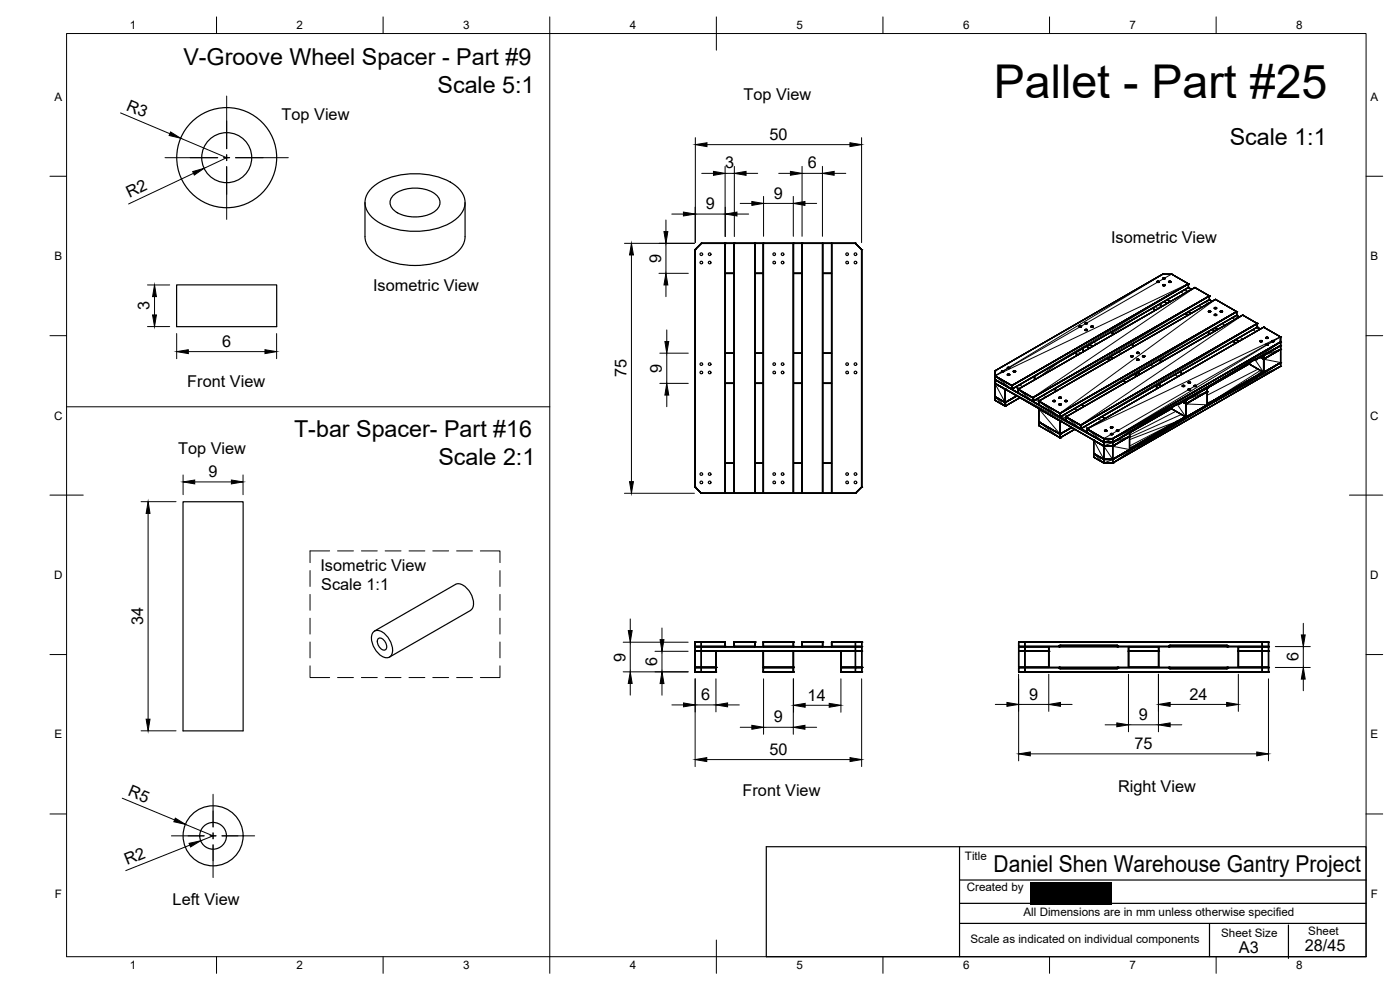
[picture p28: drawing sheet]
<svg xmlns="http://www.w3.org/2000/svg" width="420mm" height="297mm" viewBox="0 0 420 297" stroke-linecap="round" stroke-linejoin="round" font-family="sans-serif">
<defs><g id="words">
<text font-size="14" x="298.2" y="29.3">Pallet - Part #25</text>
<g font-size="7">
<text x="55" y="19.4">V-Groove Wheel Spacer - Part #9</text>
<text x="131.3" y="27.8">Scale 5:1</text>
<text x="369" y="43.4">Scale 1:1</text>
<text x="88.3" y="131.1">T-bar Spacer- Part #16</text>
<text x="131.6" y="139.5">Scale 2:1</text>
<text x="298.2" y="261.7">Daniel Shen Warehouse Gantry Project</text>
</g>
<g font-size="4.9">
<text x="223.1" y="30">Top View</text>
<text x="37.7" y="32.9" transform="rotate(23 37.7 32.9)">R3</text>
<text x="84.5" y="36.1">Top View</text>
<text x="230.9" y="42">50</text>
<text x="217.7" y="50.6">3</text>
<text x="242.4" y="50.6">6</text>
<text x="38.9" y="59.5" transform="rotate(-25 38.9 59.5)">R2</text>
<text x="232.3" y="59.6">9</text>
<text x="211.8" y="62.8">9</text>
<text x="333.5" y="73.1">Isometric View</text>
<text x="198.4" y="78.9" transform="rotate(-90 198.4 78.9)">9</text>
<text x="112" y="87.3">Isometric View</text>
<text x="44.9" y="93.1" transform="rotate(-90 44.9 93.1)">3</text>
<text x="66.7" y="104">6</text>
<text x="188" y="113.2" transform="rotate(-90 188 113.2)">75</text>
<text x="198.6" y="111.9" transform="rotate(-90 198.6 111.9)">9</text>
<text x="56.2" y="116.1">Front View</text>
<text x="53.4" y="136.1">Top View</text>
<text x="62.6" y="143.1">9</text>
<text x="96.2" y="171.2">Isometric View</text>
<text x="96.4" y="177.1">Scale 1:1</text>
<text x="43" y="187.6" transform="rotate(-90 43 187.6)">34</text>
<text x="187.7" y="198.5" transform="rotate(-90 187.7 198.5)">9</text>
<text x="197.2" y="199.8" transform="rotate(-90 197.2 199.8)">6</text>
<text x="389.7" y="198.5" transform="rotate(-90 389.7 198.5)">6</text>
<text x="308.9" y="209.9">9</text>
<text x="357" y="209.9">24</text>
<text x="210.4" y="210">6</text>
<text x="242.4" y="210.2">14</text>
<text x="232.3" y="216.8">9</text>
<text x="341.8" y="216">9</text>
<text x="230.9" y="226.4">50</text>
<text x="340.5" y="224.7">75</text>
<text x="38.2" y="238.5" transform="rotate(22 38.2 238.5)">R5</text>
<text x="222.9" y="238.8">Front View</text>
<text x="335.6" y="237.5">Right View</text>
<text x="38.2" y="259.6" transform="rotate(-22 38.2 259.6)">R2</text>
<text x="51.8" y="271.6">Left View</text>
<text x="371.8" y="286">A3</text>
<text x="391.6" y="285.2">28/45</text>
</g>
<g font-size="3.5">
<text x="39" y="8.8">1</text>
<text x="89" y="8.8">2</text>
<text x="139" y="8.8">3</text>
<text x="189" y="8.8">4</text>
<text x="239" y="8.8">5</text>
<text x="289" y="8.8">6</text>
<text x="339" y="8.8">7</text>
<text x="389" y="8.8">8</text>
<text x="16.3" y="30.2">A</text>
<text x="411.3" y="30.2">A</text>
<text x="16.3" y="78">B</text>
<text x="411.3" y="78">B</text>
<text x="16.2" y="125.9">C</text>
<text x="411.2" y="125.9">C</text>
<text x="16.2" y="173.7">D</text>
<text x="411.2" y="173.7">D</text>
<text x="16.3" y="221.6">E</text>
<text x="411.3" y="221.6">E</text>
<text x="289.6" y="258">Title</text>
<text x="16.4" y="269.4">F</text>
<text x="290.1" y="267.3">Created by</text>
<text x="411.4" y="269.4">F</text>
<text x="307.2" y="274.9">All Dimensions are in mm unless otherwise specified</text>
<text x="366.5" y="281">Sheet Size</text>
<text x="392.6" y="280.7">Sheet</text>
<text x="291.3" y="282.8">Scale as indicated on individual components</text>
<text x="39" y="290.8">1</text>
<text x="89" y="290.8">2</text>
<text x="139" y="290.8">3</text>
<text x="189" y="290.8">4</text>
<text x="239" y="290.8">5</text>
<text x="289" y="290.8">6</text>
<text x="339" y="290.8">7</text>
<text x="389" y="290.8">8</text>
</g>
</g></defs>
<g fill="none" stroke="#000" stroke-width=".36">
<path d="M111.8 56.2a21.5 21.5 0 0 1 18-3.5 13.7 13.7 0 0 1 9 5.3 5.6 5.6 0 0 1-1.5 7.3 21.5 21.5 0 0 1-18 3.6 13.7 13.7 0 0 1-9-5.3 5.6 5.6 0 0 1 1.5-7.4zM117.8 58.8a10.6 10.6 0 0 1 13.5 0 3.1 3.1 0 0 1-1.4 5 11 11 0 0 1-12.1-1.1 2.77 2.77 0 0 1 0-3.9zM109.5 60.8v10.2M109.5 71a8.2 8.2 0 0 0 5.7 6.8 23.2 23.2 0 0 0 21.1-1.4 6.9 6.9 0 0 0 3.3-5.4M139.6 60.8v10.2M208.6 74.9v71.2M208.6 74.9h.1M208.7 74.9l-.1 71.2M210.5 73l-1.9 1.9M210.5 73h.1M210.5 73h7.1M210.5 73.1h.1"/>
<path d="M210.5 73v.1M210.5 73.1l-1.8 1.8M210.5 73.1l-1.9 1.8M210.5 73l7.1 .1M217.6 73h.1M217.6 73.1h.1M217.6 73v.1M217.6 73v75M217.6 73.1v74.9M217.6 73l.1 .1M217.7 73h.1M217.7 73v75"/>
<path d="M217.7 73v.1M217.7 73.1l-.1 74.9M217.7 73l-.1 .1M217.7 73.1h2.6M220.3 73.1v74.9M220.3 73v.1M220.3 73h.1M220.3 73v75M220.4 73h.1M220.4 73.1v74.9M220.4 73h6.1M220.4 73l6.1 .1"/>
<path d="M220.4 73v.1M226.5 73h.1M226.5 73.1h.1M226.5 73v.1M226.5 73.1v74.9M226.5 73l.1 .1M226.5 73h-6.1M226.6 73.1v74.9M226.6 73v75M226.6 73v.1M226.6 73.1l-.1 74.9M226.6 73l-.1 .1"/>
<path d="M226.6 73.1h2.5M229.1 73.1v74.9M229.1 73v.1M229.1 73h.1M229.1 73v75M229.1 73h9M229.1 73l9 .1M238.1 73h.1M238.1 73h-9M238.1 73.1v74.9M238.1 73v.1M238.1 73v75"/>
<path d="M238.1 73.1h2.5M240.6 73.1v74.9M240.6 73v.1M240.6 73h.1M240.7 73h.1M240.7 73l-.1 75M240.7 73l-.1 .1M240.7 73.1v74.9M240.7 73h-.1M240.7 73h6.1M240.7 73l6.1 .1M240.7 73v.1"/>
<path d="M246.8 73h.1M246.8 73.1h.1M246.8 73v.1M246.8 73.1v74.9h-6.1M246.9 73v.1M246.9 73h.1M246.9 73h-6.2M246.9 73.1v74.9M246.9 73v75M246.9 73.1h2.7M249.6 73.1v74.9M249.6 73v.1"/>
<path d="M249.6 73h.1M249.6 73.1h.1M249.6 73v75M249.6 73h7.1l1.9 1.9M249.6 73h7.1M249.6 73l7.1 .1M249.6 73h-39.1M256.7 73h.1M256.7 73.1l1.9 1.8M256.7 73v.1M256.8 73l1.8 1.9M258.6 74.9h.1"/>
<path d="M258.6 74.9v71.2M53 85.5h30v12.5h-30zM217.7 82h2.6M226.6 82h2.5M238.1 82h2.5M246.9 82h2.7M323.8 97.9l.7-.1a.33 .33 0 0 1-.3 .4 .33 .33 0 0 1-.4-.3zM324.5 97.9h.1M325.6 98.9l.6-.1a.29 .29 0 0 1-.2 .5 .29 .29 0 0 1-.4-.4zM326.3 96.9l.1 .1M327.4 97.9l.6-.1a.33 .33 0 0 1-.3 .4 .33 .33 0 0 1-.3-.3zM328.1 97.9h.1"/>
<path d="M333.3 99.7l1 .6M345.8 92.5l1 .5-.9-.5M347.2 84.4h.5a.29 .29 0 0 1-.2 .4 .29 .29 0 0 1-.3-.4zM348.3 91.1v1.1M348.3 91v1.2M349 83.4h.6a.31 .31 0 0 1-.3 .4 .31 .31 0 0 1-.3-.4zM349 85.5l.5-.1a.32 .32 0 0 1-.2 .5 .32 .32 0 0 1-.4-.4zM349 82.2l-50.4 29.1M349 82.2h.1M349 82.2h2.6l5 2.9M349 82.3h.1M349 82.3l-50.4 29v1.5"/>
<path d="M349 82.2h2.6M349.7 83.6h.1M350.3 91l-1-.5 1 .5M350.7 84.4h.6a.29 .29 0 0 1-.2 .4 .29 .29 0 0 1-.4-.4zM351.3 90.5l-1-.6 .9 .6M351.6 82.2l5 2.9M351.6 82.2v.1M355.6 94.1l.8 .5M356.5 93.6l.9 .5M356.6 85.1h.1M356.6 85.2l-52.9 30.4M356.6 93.5l.8 .5"/>
<path d="M356.6 86.3l-52.9 30.5M356.7 86.3h.1M356.6 85.2h.1M356.7 85.2h.1M356.6 85.2l-52.9 30.5M356.6 85.1l-52.9 30.6M356.6 86.3l1 .5M356.6 85.1v.1M356.7 86.2l-53 30.6M356.7 86.2l-53 30.5M356.7 86.2v.1M356.7 85.2l-53 30.5v1"/>
<path d="M356.7 85.2v1M356.7 85.2l-53 30.5M356.7 85.2h-.1M356.7 85.1v1.1M356.7 86.2h.1M358.5 86.3l-52.9 30.5M358.6 86.3l-53 30.5M358.6 86.3h.1M358.6 86.3l4.3 2.5M362.3 99.7l.9 .5M362.6 93.4l.5-.2 .3 .3-.5 .2zM362.9 88.8l-52.9 30.5"/>
<path d="M362.9 88.8h.1M362.9 89.9l.9 .5M362.9 89.9l-52.9 30.5M362.9 89.9h.1M362.9 89.9v-1.1l-52.9 30.5M363 89.9h-.1M363 89.9h.1M363 89.8v.1M363 88.8l-.1 1.1M363 88.8v1.1M363 88.8h.1M363.4 93.5h.1"/>
<path d="M363.8 98.8l.9 .5M364.4 92.3l.5-.1a.31 .31 0 0 1-.1 .6 .31 .31 0 0 1-.4-.3zM364.4 94.4l.1-.1a.35 .35 0 0 1 .5-.1 .35 .35 0 0 1 0 .6 .35 .35 0 0 1-.5-.2zM364.7 89.8h.1M364.7 89.8l-52.9 30.6M364.7 89.8l-52.9 30.5M364.8 89.8h.1M364.8 89.8l-53 30.5M364.8 98.3l.7 .5M364.8 89.8l6.3 3.7M366.2 93.4l.5-.1a.29 .29 0 0 1-.2 .4 .29 .29 0 0 1-.3-.3zM366.9 93.5h.1"/>
<path d="M371.1 93.5h.1M371.1 94.6l.8 .5M371.1 94.6l-52.9 30.5M371.1 94.6h.1M371.1 93.5l-52.9 30.5M371.1 94.6l.9 .5M371.1 94.6v-1l-52.9 30.5M371.1 93.5v1.1M371.1 93.5l.1 1.1M371.2 93.5l-.1 1.1M372.9 94.6l-53 30.5M372.9 94.6h.1"/>
<path d="M372.9 94.5l-52.9 30.5M372.9 94.5h.1M372.9 94.5l4.4 2.5M373 94.5h.1M372.9 94.6l4.4 2.4M372.9 94.5l-52.9 30.6M373 94.5l4.3 2.5M377.3 97h.1M377.3 97.1l-53 30.5M377.3 97.1h.1M377.3 97.1l-53 30.4M377.3 98.2l-52.9 30.5"/>
<path d="M377.3 97v.1M377.3 98.2l1 .5M377.3 98.2h.1M377.3 98.2l-52.9 30.4M377.3 98.1v-1l-52.9 30.5M377.3 97.1v1M377.3 97.1l-52.9 30.5M377.3 97.1v1.1M377.3 98.1v.1M377.3 98.1h.1M379.2 98.2l-53 30.5M379.2 98.2l-52.9 30.5"/>
<path d="M379.2 98.2h.1M379.2 98.2l5.1 2.9M379.3 98.2l5 2.9M379.3 98.2h.1M217.7 115h2.6M217.7 106h2.6M226.6 115h2.5M226.6 106h2.5M238.1 115h2.5M238.1 106h2.5M246.9 115h2.7M246.9 106h2.7"/>
<path d="M298.6 119l3 1.7M298.6 115h.1M298.6 118.9v.1M298.6 114.9h.1M298.6 119h.1M298.6 113.9l32.7 18.9v1M298.6 113.9v1.1M298.6 113.8v1.1M298.6 115.1h.1M298.6 115.1v3.9M298.6 115v3.9M298.6 113.9l32.7 18.9"/>
<path d="M298.6 113.9h.1M298.6 113.8v.1M298.6 119v1.1M298.6 113.8h.1M298.6 112.8v1M298.6 111.3v2.5M298.6 112.8h.1M298.6 111.3v1.5M298.6 111.3h.1M298.6 113.9v6.2M298.6 119l3 1.8M298.6 115l32.7 18.8"/>
<path d="M298.6 115l3 1.8M298.6 115v.1M298.6 115.1l3 1.7M298.6 119v.1M298.6 119.1v1l3 1.7M298.6 113.9l32.7 18.8M298.6 113.9l5 2.9M298.6 113.8l5 3M298.6 112.8l5 2.9v1M298.6 112.8l5 2.9M298.6 111.3v1.5l5 2.9M298.6 111.3v1.5l5.1 2.9"/>
<path d="M298.6 113.9l7 4M298.6 115l3.1 1.8M298.6 112.8l5.1 2.9M300.6 111.3h.6a.31 .31 0 0 1-.3 .3 .31 .31 0 0 1-.3-.3zM301.6 116.8v3.9M301.6 116.8h.1M301.6 116.8l.1 3.9M301.7 116.8h.1M301.7 116.8h-.1M301.7 116.8v3.9M301.7 116.8v5.1M302.3 110.3l.6-.1a.31 .31 0 0 1-.2 .4 .31 .31 0 0 1-.4-.3z"/>
<path d="M302.3 112.3h.6a.32 .32 0 0 1-.2 .5 .32 .32 0 0 1-.4-.4zM303.1 110.4l-.1 .1M303.6 116.8h.1M303.6 115.7v1M303.6 115.7h.1M303.7 116.8h.1M303.6 116.7h.1M303.6 115.7v1.1M303.7 115.7h.1M303.7 115.6h.1M303.7 115.7v1.1M304.1 111.3l.5-.1a.3 .3 0 0 1-.2 .5 .3 .3 0 0 1-.3-.4z"/>
<path d="M305.1 118.8l-3.4 2M305.1 118.8l-3.4 1.9M305.2 118.8l-3.5 2M305.6 117.9h.1M305.6 116.8h.1M305.6 117.9l4.3 2.5M305.6 116.8v1.1M305.6 116.8l4.3 2.5v1.1M305.6 116.8l4.3 2.6M305.6 116.8l4.3 2.5M305.6 116.8l4.4 2.5M306.1 119.3l-4.4 2.5"/>
<path d="M309.9 119.3v1.1M309.9 119.3h.1M309.9 119.3v.1M309.9 119.4h.1M310 119.3h.1M310 119.4h.1M310 119.3l-.1 1.1M310 119.3v1.1M310 119.3v.1M310 113.1l1 .6M316.3 116.8l.9 .4M317.8 119.2l.4-.1a.31 .31 0 0 1 0 .5 .31 .31 0 0 1-.4-.3z"/>
<path d="M322.5 105.9l1 .6M325 104.5v1.1M326 103.9l1 .6M326.9 103.4l1 .5M327 103.4l1 .5M332.3 107.6l.9 .4M333.2 107l.9 .5M333.3 107l.8 .5M337 114.2l.9 .5M339.3 106.8h.7a.33 .33 0 0 1-.3 .3 .33 .33 0 0 1-.4-.3zM339.6 103.3l.9 .5M340.4 112.3l.8 .5"/>
<path d="M340.4 112.3l.9 .4M341.1 105.8l.6-.1a.31 .31 0 0 1-.2 .4 .31 .31 0 0 1-.4-.3zM341.1 107.8l.6-.1a.29 .29 0 0 1-.2 .5 .29 .29 0 0 1-.4-.4zM341.8 106l-.1 .1M341.8 107.9h.1M342.2 112.2l-.8-.5 .8 .5M342.8 106.8h.7a.33 .33 0 0 1-.3 .3 .33 .33 0 0 1-.4-.3zM346.7 115.8l.9 .6-.9-.6M347.6 115.3l.9 .6M347.6 115.3l1 .5M347.8 108l.9 .5M354 111.6l.9 .5-.9-.5"/>
<path d="M356.6 116.7l.5-.1a.3 .3 0 0 1-.2 .5 .3 .3 0 0 1-.3-.4zM356.6 114.6h.6a.29 .29 0 0 1-.3 .4 .29 .29 0 0 1-.3-.4zM357.3 114.7h.1M357.3 116.7v.1M362.3 117.5h.1M362.3 117.5l-6.4 3.6M362.3 116.4h.1M362.3 117.5l-6.3 3.6M362.3 117.5l-6.3 3.7M362.3 117.5v.1M362.3 117.6l-6.3 3.6M362.3 117.6h.1"/>
<path d="M362.3 117.5v-1.1l-6.3 3.7M362.3 116.4l-6.3 3.7M362.3 116.4l-6.4 3.6M362.3 116.4v1.1M362.3 117.6v3.9M362.3 116.4v1M362.3 117.6v3.8M364.4 120h.1M364.5 115.1l-10.8 6.2M364.5 119.9v.1M364.5 115.1h.1M364.5 115.1l-10.7 6.2"/>
<path d="M364.5 115h.1M364.5 119.9l-.1 .1M364.5 120h.1M364.5 115v.1M364.6 114.9h.1M364.6 115h-.1M364.6 120h-.2M364.6 120h.1M364.6 114.8h.1M364.6 114.8v.1M364.6 114.8l-.1 .2M364.7 114.7h.1"/>
<path d="M364.7 114.7l-.1 .1M364.7 114.8h.1M370 102.4l.9 .5M370.9 101.9l1 .5M370.9 101.8l1 .6M374.8 109.2h.1M374.9 109.2h.1M374.9 109.2l4.3 2.5M374.9 108.9v.3zM374.9 109.2l-12.6 7.2M376.6 113l-12.1 7M376.6 113l-12.1 6.9"/>
<path d="M376.6 113l-12 7M376.6 107.9l-11.9 6.8M376.7 107.9h.1M376.6 113.1l-12 7M376.6 113.1h.1M376.6 113h.1M376.6 107.9h.1M376.6 113l.3 .2M376.6 113.1l.1 .1M376.7 113l-.1 .1M376.7 113h-.1M376.7 113.3l-12.1 6.9"/>
<path d="M376.7 113.1l.2 .2M376.7 107.8h.1M376.7 113h.1M376.7 113h.2M376.7 113.1h.1M376.7 113h.3M376.7 113.3l-12 7M376.7 113.3l.1 .1M376.7 113v.1M376.8 112.9l-.1 .1M376.8 112.9h.1M376.8 112.9l-.2 .1"/>
<path d="M376.8 113h.1M376.8 113v.1M376.8 113.1l-.1 .1M376.8 113.1l-.1 .2M376.8 113.4l-12.1 6.9M376.8 107.8h.1M376.8 113h.2M376.8 107.8l.1 .1M376.8 107.7l-12.1 7.1M376.8 107.7l-12.1 7M376.8 107.8l-.1 .1M376.8 113.5l-12 6.9"/>
<path d="M376.8 107.8l.2 .1M376.8 107.7v.1M376.9 113h.1M376.9 107.7h.1M376.9 107.8h.1M376.9 113.3h.1M376.9 113.4h-.1M376.9 112.9l-.1 .1M376.9 113.1l.1 .1M376.9 107.8h-.1M376.9 107.7l-.1 .1M376.9 112.9l-.2 .1"/>
<path d="M376.9 112.9v.1M376.9 113.4l-.1 .1M376.9 107.7h-.1M376.9 107.7v.1M376.9 107.8l.1 .1M377 113.2h.1M376.9 113.3l-.1 .1M376.9 113v.1M376.9 113.3h-.1M376.9 113.2v.1M376.9 113.1v.2M377 107.7h.1"/>
<path d="M377 113.1h.1M377 113.2l-.1 .1M377 113.1l-.1 .1M377 107.9h.1M377 107.7v.1M377 107.8h.1M377 113.3l-.1 .1M377 107.8v.1M377 113.1v.1M377 113h.1M377 113v.1M377 113.2l-.1 .2"/>
<path d="M377 107.7v.2M377 107.8l-.1 .1M377.1 113.1h.1M377 113.1v.2M377.1 113h-.1M377.1 113h.1M377.1 113.1l-.2 .2M377.1 107.9h-.1M377.1 107.8h.1M377.1 107.8l-.1 .1M377.1 113.1h-.1M378.1 102.3l.6-.1a.31 .31 0 0 1-.2 .4 .31 .31 0 0 1-.4-.3z"/>
<path d="M378.2 107.2l1 .5M378.3 107.2l.9 .5M379.2 106.6v.1M379.2 107.7h.1M379.2 107.8h.1M379.2 111.7h.1M379.2 107.8v3.9l-4.3-2.5M379.2 107.8v3.9M379.2 106.7h.1M379.2 106.6h.1M379.2 106.6v1.2M379.2 107.8l-1-.6 1 .6"/>
<path d="M379.2 106.7v1M379.2 111.7l-2.2 1.3M379.2 107.7v4M379.3 107.7h.1M379.3 111.7h.1M379.3 107.8h-.1M379.3 107.8v3.9M379.3 106.6v.1M379.3 106.6h.1M379.3 106.6h-.1M379.3 111.7h-.1M379.3 106.6l-.1 .1"/>
<path d="M379.3 106.7v1M379.3 107.7h-.1M379.9 101.2l.4-.1 .3 .3-.5 .2zM379.9 103.3l.4-.1 .3 .3-.6 .1zM380.6 101.5h-.1M380.6 103.5l-.1 .1M381.7 102.3l.6-.1a.31 .31 0 0 1-.3 .4 .31 .31 0 0 1-.3-.3zM384.3 101.1v1.5l-50.4 29M384.3 104.8h.1M384.3 108.8h.1M384.3 104.8l-5 2.9M384.3 108.8l-7.3 4.2"/>
<path d="M384.3 108.8l-5 2.9M384.3 103.7h.1M384.3 103.7l-5.1 2.9M384.3 103.7l-7.3 4.2M384.3 103.7l-7.2 4.2M384.3 101.1h.1M384.3 102.6l-50.4 29M384.3 102.6h.1M384.3 101.1v1.5M384.3 103.7l-5 2.9M384.3 108.8v.1M384.3 104.9l-5 2.9"/>
<path d="M384.3 104.8v.1M384.3 104.9l-5.1 2.9M384.3 104.9h.1M384.3 103.8v1M384.3 103.8l-5 2.9v1M384.3 108.9l-7.2 4.1M384.3 104.9v3.9M384.3 108.9v1M384.3 109.9l-50.4 29M384.3 109.9h.1M384.3 102.6v1.1M384.3 108.8l-7.2 4.2"/>
<path d="M384.3 103.7v1.2M384.3 108.8v1.1M384.3 103.6v1.2M384.3 103.7v1.1M384.3 103.7v.1M384.3 108.9h.1M384.3 103.6v.1M384.3 102.6v-1.5v2.5M384.3 102.6v1M217.7 139h2.6M226.6 139h2.5M238.1 139h2.5"/>
<path d="M246.9 139h2.7M298.6 120.1h.1M298.6 120.1l3 1.7M301.6 120.7h.1M301.6 121.8h.1M301.6 120.8h.1M301.6 121.8l.1 .1M301.6 120.8v1M301.7 120.7h.1M301.6 121.9h.1M301.6 121.8v.1M301.7 120.7v.1"/>
<path d="M301.7 120.8h.1M301.7 121.8h.1M301.7 120.8l3.5-2zM301.7 120.8v1M301.7 121.8v.1M309.9 120.4h.1M310 120.4h.1M309.9 120.4l1.9 1.1M310 120.4l14.3 8.3M311.7 126.5h.1M311.7 126.6h.1M311.8 127.7h.1"/>
<path d="M311.7 121.4h.1M311.8 120.4h.1M311.8 126.6h.1M311.8 126.6l6.3 3.6M311.8 126.6l6.3 3.7M311.8 126.5h.1M311.8 122.7v3.9M311.8 122.7l6.3 3.6v3.9M311.8 126.6v1.1l6.3 3.6M311.8 126.6v1.1M311.8 122.7v3.8M311.8 122.6h.1"/>
<path d="M311.8 122.6l-.1 3.9M311.8 127.7l6.3 3.6M311.8 122.6h-.1M311.8 121.5l6.3 3.6M311.8 121.5h.1M311.8 121.4l6.3 3.7M311.8 121.4h.1M311.8 120.4v1M311.8 120.4l6.3 3.7v1M311.8 120.4l-.1 1M311.8 120.4l6.3 3.6M311.8 120.4h-.1"/>
<path d="M311.8 120.3v1.1M311.8 122.7v5M311.8 122.6l6.3 3.7M311.8 120.3v.1M311.8 120.3h.1M311.8 120.3l6.3 3.7M316 120.2l.6-.1a.29 .29 0 0 1-.2 .5 .29 .29 0 0 1-.4-.4zM316.8 120.3l-.1 .1M317.8 121.2l.4-.1a.31 .31 0 0 1 0 .6 .31 .31 0 0 1-.4-.3zM318.1 130.3h.1M318.1 130.2h.1M318.1 126.3h.1"/>
<path d="M318.1 131.3h.1M318.1 125.1h.1M318.1 124h.1M318.1 124v1.1M318.1 124.1h.1M318.1 126.3v3.9M318.1 130.3v1M318.1 124.1v1M318.1 124v.1M318.1 126.3l.1 5M318.1 130.2l.1 .1M318.2 130.2h.1"/>
<path d="M318.2 125.1h.1M318.2 130.3h.1M318.2 130.3v1M318.2 131.3h.1M318.2 126.3h.1M318.2 131.3l4.4-2.5-4.4 2.5M318.2 124.1l-.1 1M318.2 124h.1M318.2 124v.1M318.2 124l-.1 .1M318.2 125.1l1.7 1M318.2 130.2l3.4-1.9-3.4 2"/>
<path d="M318.2 126.3v3.9M318.2 126.3l-.1 3.9M318.2 126.3h-.1M318.2 125.1h-.1M318.2 130.2h-.1M318.2 124.1v1M319.9 126.2l4.4 2.5M319.9 126.2h.1M319.9 126.1h.1M320 125.1h.1M319.9 125.1h.1M319.9 126.1l.1 .1"/>
<path d="M320 126.2h.1M320 126.2l4.3 2.5M320 125.1l-.1 1M320 125.1l4.3 2.5v1M320 125.1l4.3 2.5M320 125.1v1.1M320 125v.1M320 125.1l4.3 2.4M320.3 120.3v.1M321.6 128.2l-3.4 2M321.6 128.3l-3.4 1.9M324.3 128.7h.1"/>
<path d="M324.3 127.6h.1M324.3 127.6v1M324.3 127.6v1.1M324.3 127.5v1.2M324.3 128.7l1.9 1.1M324.4 128.7h.1M324.4 128.6h.1M324.4 127.6v1.1M324.4 127.6h.1M324.4 127.6h-.1M324.5 121.5l.8 .4M326.2 129.8h.1"/>
<path d="M326.2 128.7h.1M326.2 128.7v1.1M326.2 129.8l5.1 2.9M326.2 128.8v1M326.2 128.8l5.1 2.8v1.1M326.2 128.7l5.1 2.9M326.3 128.7h-.1M326.3 128.7l5 2.9h2.6M326.3 128.7h.1M326.3 128.7l5 2.9M328.2 136.1h.1M328.2 136h.1"/>
<path d="M328.2 132.1v.1M328.2 132.1v3.9M328.2 136.1v1M328.2 137.1l3.1 1.8M328.2 137.1h.1M328.2 137.1v.1M328.2 132.1h.1M328.2 132.1l3.1 1.8M328.2 136.1l3.1 1.7M328.2 136.1l3.1 1.8M328.2 136l3.1 1.8M328.2 132.2v3.8l3.1 1.8"/>
<path d="M328.2 136.1v1.1l3.1 1.7M328.2 136.1v1.1M328.2 137.2l3.1 1.7M328.2 136v.1M328.2 137.2h.1M328.3 136.1h.1M328.3 132.1h.1M328.3 136.1l3 1.7M328.3 132.1h-.1M328.3 136.1h-.1M328.3 132.1l3 1.7M330.7 125l.9 .6"/>
<path d="M331.3 133.8h.1M331.3 133.9h.1M331.3 137.8h.1M331.3 137.9h.1M331.3 132.8v1M331.3 133.9v3.9M331.3 137.9v1M331.3 132.8h.1M331.3 138.9h.1M331.3 132.7h.1M331.3 131.6v1.1M331.3 133.8v.1"/>
<path d="M331.3 137.8v.1M331.3 132.7v.1M331.3 131.6h.1M331.3 133.9v5M331.3 131.7h.1M331.3 133.8h2.6M331.3 133.9h2.6M331.3 137.8h2.6M331.3 137.9h2.6M331.3 132.7h2.6M331.3 132.8h2.6M331.3 138.9h2.6"/>
<path d="M331.3 131.7v1h2.6M331.3 131.7h2.6v1M331.3 131.7v1M331.3 131.6v.1M331.3 131.6h2.6M331.5 129.1l.4-.1 .3 .3-.5 .2zM332.2 129.3h.1M333.3 128.1l.5-.1a.3 .3 0 0 1-.2 .5 .3 .3 0 0 1-.3-.4zM333.3 130.1h.5a.3 .3 0 0 1-.2 .4 .3 .3 0 0 1-.3-.4zM333.9 133.8h.1M333.9 137.8h-2.6M333.9 137.8h.1"/>
<path d="M333.9 133.9h.1M333.9 137.9h.1M333.9 132.8v1M333.9 132.8h-2.6v1M333.9 133.9v3.9M333.9 137.9v1h-2.6M333.9 137.9v1M333.9 132.7h.1M333.9 138.9h.1M333.9 131.7v1M333.9 131.6l-2.6 .1M333.9 131.6h.1"/>
<path d="M333.9 132.8h.1M333.9 137.8v.1M333.9 132.7v.1M333.9 132.7v6.2M333.9 131.6v.1M333.9 133.8l-2.6 .1M333.9 132.7h-2.6M335 129.1l.5-.1 .3 .3-.5 .2zM335.8 129.3h-.1M338.9 130.9h.1M338.9 130.9l.1 .1M338.9 129.8l-5 2.9"/>
<path d="M339 130.9l-5.1 2.9h-2.6M339 131l-5.1 2.8M339 134.9l-5.1 2.9M339 130.9v.1M339 134.9h.1M339 131h.1M339 131l-5.1 2.9M339 130.9l-5.1 2.9M339 129.9h.1M339 129.8h.1M339 129.8v5.1M339 130.9h.1"/>
<path d="M339 129.8l-5.1 2.9M339 129.8v.1M339 131v3.9M339 130.9v-1l-5.1 2.9M339 129.9v1M339 129.9l-5.1 2.9M339 129.8h-.1M341.1 133.5v.1M341.1 133.5h.1M341.1 133.4v.1M341.1 133.6h.1M341.1 133.4h.1"/>
<path d="M341.2 133.7l-2.2 1.2M341.2 133.7l-7.3 4.1M341.2 133.6h.1M341.2 133.4l-.1 .1M341.2 133.7h.1M341.2 133.6v.1M341.2 133.5h.1M341.2 133.5v.1M341.2 133.7l-7.3 4.2M341.2 128.5l-7.3 4.2M341.2 128.5h.1M341.2 133.5v.2"/>
<path d="M341.2 133.4h.1M341.2 133.7v.1M341.2 133.7l.1 .1M341.2 128.4v.1M341.2 133.6l.1 .2M341.2 133.4v.1M341.2 133.8h.1M341.2 133.5l.1 .1M341.2 128.3l-7.3 4.4M341.2 128.3v.1M341.2 133.8h.2M341.3 133.6h.1"/>
<path d="M341.3 133.8h.1M341.3 128.3l-.1 .1M341.3 128.3h.1M341.4 133.8h.1M341.3 128.2v.1M341.3 128.2l-.1 .2M341.4 133.7h.1M341.4 128.2h-.1M341.4 128.2l-.2 .1M341.4 128.2h.1M341.4 128.1l11.9-6.8zM341.4 133.8h-.1"/>
<path d="M341.4 128.1h.1M341.4 128.1v.1M341.5 133.8h-.1M341.5 128.1l-.1 .1M351.5 122.6v-.3l.1 .3M351.5 122.6h.1M351.5 122.6l4.4 2.5M351.6 122.3v.3l4.3 2.5M351.6 122.6l4.3 2.5M351.6 122.6l-12.6 7.3M353.3 126.4l-12.1 7M353.3 126.4v.1"/>
<path d="M353.3 126.5h.1M353.3 126.5l-12.1 6.9M353.3 126.4h.1M353.3 126.6l-12.1 6.9M353.3 126.4h-.1M353.3 126.6h.1M353.3 126.4l.4 .1M353.3 126.5h.2zM353.3 126.5v.1M353.4 121.3h.1M353.4 126.6h.1M353.4 126.7l-12.1 6.9"/>
<path d="M353.4 126.6h-.1M353.5 126.4h.1M353.4 121.2v.1M353.4 126.4h-.1M353.4 126.6v.1M353.4 126.8h.1M353.4 126.8l-12 6.9M353.4 126.4h.1M353.4 126.4l-.1 .1M353.4 126.5v.1M353.4 121.2h.1M353.4 121.2l-.1 .1 .2-.1"/>
<path d="M353.4 126.7h.1M353.5 121.2h.1M353.5 126.6h.1M353.5 126.9l-12.1 6.9M353.5 126.8v.1M353.5 121.2l-12.1 6.9 12.1-6.9M353.5 126.8l-12.1 7M353.5 126.4h.2M353.5 126.4h-.1M353.5 121.3h.1M353.5 126.4l.2 .1M353.5 121.2l.2 .1"/>
<path d="M353.5 126.5h.1M353.5 126.4l-.2 .1M353.5 126.5h-.2M353.5 121.2l-12.1 6.9M353.5 126.5v.1M353.5 126.8h.1M353.6 126.4h.1M353.5 126.4v.1M353.5 121.1h.1M353.5 126.7v.1M353.5 121.1v.1M353.5 126.5l.1 .1"/>
<path d="M353.6 121.3h.1M353.6 126.6h.1M353.6 121.2h.1M353.6 126.5h-.1M353.6 126.5h.1M353.6 121.2l.1 .1M353.7 126.7h.1M353.6 126.7h-.1M353.6 126.7l-.1 .1M353.6 121.1h.1M353.6 126.6l-.2 .1M353.6 126.8h-.1"/>
<path d="M353.6 121.1l-.1 .1M353.6 121.2l-.2 .1M353.6 126.8l-12.2 7M353.6 126.6l-.1 .2M353.6 126.5v.1M353.6 126.6v.1M353.6 126.5l.1 .1M353.7 121.3h.1M353.7 126.6l-.1 .1M353.7 121.1v.1M353.7 121.2h.1M353.7 126.4h.1"/>
<path d="M353.7 126.5h.1M353.7 126.6h.1M353.7 126.5h-.1M353.7 126.6v.1M353.7 126.7l-.1 .1M353.7 121.2h-.2M353.7 126.5v.1M353.7 121.2v.1M353.8 121.3h.1M353.8 126.5h-.1M353.8 126.5h.1M353.8 126.5l-.1 .1"/>
<path d="M354.9 120.6l1 .6M355.9 120.1h.1M355.9 121.1h.1M355.9 121.2h.1M355.9 125.1h.1M355.9 121.1l-1-.5 1 .6M355.9 120.1v5M355.9 120.1v1M355.9 120v.1M355.9 121.1v.1M355.9 121.2v3.9M355.9 121.1v4"/>
<path d="M355.9 120h.1M355.9 125.1l-2.2 1.3M356 121.1h.1M356 121.2h-.1M356 120.1v1M356 121.2v3.9l6.3-3.6M356 121.2v3.9M356 120.1h.1M356 125.1h.1M356 120h.1M362.3 121.5h.1M362.3 121.5l-6.3 3.6"/>
<path d="M362.3 121.4h.1M364.4 120.1h.1M364.4 120.2h.1M364.4 120.1l.1 .1M364.4 120v.1M364.5 120.2l-2.2 1.3M364.5 120.2h.1M364.5 120h-.1M364.5 120.1h-.1M364.5 120.1h.1M364.5 120.2l-10.8 6.2M364.5 120v.1"/>
<path d="M364.5 120.1v.2M364.5 120l-.1 .1M364.5 120.2v.1M364.5 120.3l-10.8 6.2M364.5 120.3h.1M364.5 120.3l-10.7 6.2M364.5 120.1v.1M364.5 120.3l.1 .1M364.6 120h-.1M364.6 120.3h.1M364.6 120.1h.1M364.6 120.1l-.1 .2"/>
<path d="M364.6 120.4h.1M364.6 120.3v.1M364.7 120.3h.1M364.7 120.4h-.1M364.7 120.4h.1M364.8 120.4h-.1M364.8 120.4h.1M54.9 150.5h18.1v68.8h-18.1zM208.6 146.1l1.9 1.9h7.1M208.6 146.1h.1M208.6 146.1v.1M208.6 146.2l1.9 1.8"/>
<path d="M208.6 146.1l1.9 1.9M210.5 148h.1M210.5 148h7.1M217.6 148h.1M217.6 148h2.8M217.7 148h.1M217.7 148h11.4M220.3 148h.1M220.4 148h.1M220.4 148h6.1M226.5 148h.1M226.5 148h14.2"/>
<path d="M226.5 148h-6.1M226.6 148h-.1M226.6 148h.1M229.1 148h.1M229.1 148h9M238.1 148h.1M238.1 148h2.5M240.6 148h.1M240.7 148h.1M240.7 148h6.1M246.8 148h.1M246.8 148h9.9"/>
<path d="M246.8 148h-6.1M246.9 148h-6.2M246.9 148h.1M246.9 148h-.1M249.6 148h.1M249.6 148h7.1M256.7 148h.1M256.7 148h-9.9M256.8 148h.1M258.6 146.1h.1M258.6 146.1l-1.9 1.9M258.6 146.2l-1.9 1.8"/>
<path d="M258.6 146.1v.1M258.6 146.2l-1.8 1.8M258.6 146.2h.1M112 189.7a2.31 2.31 0 0 1 3.3 .3 6.4 6.4 0 0 1 2.3 6.4 1.88 1.88 0 0 1-2.9 .5 6.4 6.4 0 0 1-3-6.8zM112.4 189.3l24.3-14a4 4 0 0 1 4.5 2.6 4 4 0 0 1 0 5.2l-24.3 14.1M113.5 191.6a1.78 1.78 0 0 1 2.4 1.5 1.08 1.08 0 0 1 .1 1.4 1.08 1.08 0 0 1-1.3 .4 2.61 2.61 0 0 1-1.2-3.3zM208.6 195.4h.1M208.6 195.3v.1M208.6 194h.1M208.6 195.3h.1M208.6 193.9h.1M208.6 195.4v4.8v-4.8"/>
<path d="M208.6 192.7v1.2zM208.6 192.7h.1M208.6 192.6h.1M208.6 195.4h1.9M208.6 195.3h1.9M208.6 194.1v1.2M208.6 194.1h1.9M208.6 194v1.3M208.6 194h1.9M208.6 193.9h1.9M208.6 193.9v-1.2h1.9v1.2M208.6 192.7v1.2"/>
<path d="M208.6 192.7h1.9M208.6 192.6v.1M208.6 192.6h1.9M208.6 195.4h6.2M208.7 195.4h.1M208.7 194h.1M208.6 194h9.1M208.7 195.4h1.8M208.7 194h1.8M208.7 192.6h1.8M210.1 192.6h.1M210.1 192.6h.4"/>
<path d="M210.5 195.4h.1M210.5 195.3v.1M210.5 195.3l-1.9 .1M210.5 195.4h4.3M210.5 195.3h.1M210.5 194.1h-1.9v1.2M210.5 195.4v4.8zM210.5 195.4v4.8M210.5 194h.1M210.5 194h-1.9M210.5 193.9h.1M210.5 192.7h.1"/>
<path d="M210.5 192.6l-1.9 .1M210.5 194h48.1M210.5 192.6h.1M210.5 194.1v1.2M210.5 194.1h.1M210.5 194v.1M210.5 194h46.2M210.5 193.9v.1M210.5 193.9v-1.2v1.2M210.5 192.7v1.2M210.5 192.6v.1M210.5 192.6h7.1"/>
<path d="M210.5 195.4h18.6M210.5 195.4h48.1M210.5 195.4h46.2M210.5 195.4h46.3M210.5 195.3l46.2 .1M210.5 195.3h46.2M210.5 195.3v-1.2h46.2v1.2M210.5 194h7.1M210.5 193.9l7.1 .1M210.5 192.7h7.1v1.2M210.5 192.7h7.1M210.6 192.6h.2"/>
<path d="M210.8 192.6h.1M210.9 192.6h.1M212.6 192.6h.1M212.6 192.6h.8M213.4 192.6h.1M214.8 195.4h.1M214.8 195.4h-4.3M214.8 195.4v4.8zM214.8 195.4v4.8M217.6 194h32M217.6 194h.1M217.6 192.7v1.2"/>
<path d="M217.6 192.6h.1M217.6 192.7h.1M217.6 193.9h.1M217.6 192.6v.1M217.7 193.9h.1M217.6 193.9v.1M217.7 194h.1M217.7 193.9v.1M217.7 192.7v1.3M217.7 192.7h.1M217.7 192.7v1.2v-1.2M217.7 192.6h.1"/>
<path d="M220.3 194h.1M220.3 192.7h.1M220.3 192.6h.1M220.3 192.7v1.2M220.3 194h6.2M220.4 192.6h.1M220.3 192.6l.1 .1M220.4 194h.1M220.4 194h6.1M220.4 192.7v1.2zM220.4 192.7h.1M220.4 192.6h6.1"/>
<path d="M220.4 193.9l6.1 .1M220.4 192.7h6.1v1.2M220.4 192.7l-.1 1.2M220.4 192.7h6.1M226.5 194h.1M226.5 192.7h.1M226.5 192.6h.1M226.5 193.9h.1M226.5 192.7v1.2M226.5 192.6v.1M226.5 192.7v1.2zM226.6 192.7h.1"/>
<path d="M226.6 194h.1M226.6 194h-.1M226.6 193.9h.1M226.6 192.7v1.3M226.6 192.7v1.2M226.6 192.6h.1M226.6 192.7h-.1M229.1 195.4v4.8zM229.1 195.4h.1M229.1 194h.1M229.1 192.7v1.2M229.1 192.7h.1"/>
<path d="M229.1 195.4v4.8M229.1 193.9h.1M229.1 192.6h.1M229.1 194h9M229.1 193.9v.1M229.1 195.4h9v4.8M229.1 195.4h9M229.1 193.9l9 .1M229.1 192.7h9v1.2M229.1 192.7h9M229.1 192.6h9M232.1 192.6h.1"/>
<path d="M232.2 192.6h.3M232.6 192.6h.1M232.7 192.6h.1M234.5 192.6h.1M234.5 192.6h.7M235.2 192.6h.1M238.1 195.4v4.8h-9M238.1 195.4h.1M238.1 195.4h18.6M238.1 194h.1M238.1 193.9h.1M238.1 192.7v1.2"/>
<path d="M238.1 192.7h.1M238.1 192.6h.1M238.1 195.4v4.8M238.1 192.6v.1M238.1 193.9v.1M238.1 192.7v1.2zM238.1 192.7v1.3M238.1 195.4v6.2M240.6 194h.1M240.7 194h.1M240.6 193.9h.1M240.6 192.7v1.2z"/>
<path d="M240.6 192.7h.1M240.6 192.6h.1M240.6 192.7v1.2M240.7 193.9l-.1 .1M240.7 192.7h.1M240.7 192.6h.1M240.7 192.6v.1M240.7 192.7v1.2M240.7 194h6.1M240.7 192.7v1.2zM240.7 192.7h-.1M240.7 192.6h6.1"/>
<path d="M240.7 193.9l6.1 .1M240.7 192.7h6.1v1.2M240.7 192.7h6.1M246.8 194h.1M246.9 192.7h.1M246.8 192.6h.1M246.8 192.7h.1M246.9 194h.1M246.8 193.9h.1M246.8 192.7v1.2M246.8 192.6v.1M246.9 192.7v1.2z"/>
<path d="M246.9 192.6h.1M246.9 194h-.1M246.9 193.9h.1M246.9 192.7v1.3M246.9 192.7v1.2M249.6 194h.1M249.6 192.7v1.2M249.6 192.7h.1M249.6 192.6h.1M249.6 193.9h.1M249.6 192.7v1.2zM249.6 194h7.1"/>
<path d="M249.6 194h7.2M249.6 192.7h7.1M249.6 192.6h7.1M249.6 192.6h9M249.6 193.9h7.1M249.6 192.6l7.1 .1M252.4 195.4h.1M252.4 195.4v4.8zM252.4 195.4v4.8M252.4 195.4h4.3M252.4 195.4v4.8h4.3M252.4 195.4h6.2"/>
<path d="M253.9 192.6h.7M256.5 192.6h.1M256.5 192.6h.2M256.7 195.4h.1M256.7 195.4h1.9M256.7 195.3v.1M256.7 195.3l.1 .1M256.7 195.3h.1M256.7 194h1.9zM256.7 194.1v1.2M256.7 194h.1M256.7 194h-46.2"/>
<path d="M256.8 194h.1M256.7 192.7v1.2zM256.7 194.1h.1M256.7 192.6h.2M256.7 195.4v4.8zM256.7 194h1.9M256.7 194h-7.1M256.7 194v.1M256.7 194l.1 .1M256.7 192.6h.1M256.7 192.6h1.9M256.8 195.4h1.8"/>
<path d="M256.8 195.3l1.8 .1M256.8 195.3h.1M256.8 195.3h1.8M256.8 194.1h1.8v1.2h-1.8zM256.8 195.4l-.1 4.8M256.8 195.4v4.8h1.8v-4.8M256.8 194l1.8 .1M256.8 194h-.1M256.8 194h1.8M256.8 192.7h1.8v1.3l-1.8-.1zM256.8 192.7v1.3M256.8 192.7h1.8"/>
<path d="M256.8 192.6h.1M256.8 192.6h1.8M256.9 192.6h.1M257 192.6h.1M257.1 192.6h.1M258.6 195.4h.1M258.6 192.6h.1M258.6 195.4h-1.8M258.6 194h.1M258.6 194h-1.9M258.6 195.3v.1M258.6 195.3h.1"/>
<path d="M258.6 195.4v4.8M258.6 194.1v1.2M258.6 192.7v1.3M258.6 194.1v1.2zM258.6 192.7v1.2M305.7 195.4h.1M305.7 195.3h.1M305.7 195.3v-1.2v1.2M305.7 194.1v1.2h1.9v-1.2h-1.9M305.7 195.4v4.8zM305.7 195.4v4.8v-4.8M305.7 194v.1"/>
<path d="M305.7 194h.1M305.7 194.1h.1M305.7 193.9v.1M305.7 194h1.9M305.7 193.9v-1.2v1.3M305.7 192.7h.1M305.7 192.6v.1M305.7 194.1v1.2M305.7 195.3v.1M305.7 195.3l1.9 .1M305.7 195.3h1.9M305.7 195.4h1.9"/>
<path d="M305.7 194l1.9 .1M305.7 192.7h1.9v1.3l-1.9-.1zM305.7 192.7v1.2M305.7 192.7h1.9M305.7 192.6h.1M305.7 192.6h1.9M305.7 195.4h9M305.7 194h1.9zM305.7 194h9M305.8 195.4h.1M305.8 195.4h1.8M307.6 195.4h.1"/>
<path d="M307.6 195.3h.1M307.6 195.4v4.8h-1.9M307.6 195.4v4.8M307.6 194.1v1.2M307.6 194h-1.9M307.6 194v.1M307.6 194h7.1M307.6 194h.1M307.6 192.7h.1M307.6 192.7v1.2M307.6 194.1h.1M307.6 195.4h7.1"/>
<path d="M307.6 195.3v.1M307.6 195.3v-1.2v1.2M307.6 194l7.1 .1v1.2M307.6 192.6v.1M307.6 195.3l7.1 .1M307.6 195.3h7.1M307.6 194h10.2M307.6 194l7.1 .1M307.6 194h10.3M307.6 192.7h71.2M307.6 192.6h71.2M307.6 192.6h.1"/>
<path d="M307.6 192.6l71.2 .1M308.6 192.6h.1M308.7 192.6h.5M309.3 192.6h.1M309.4 192.6h-.1M311.1 192.6h.7M311.8 192.6h.1M314.7 195.4h.1M314.7 195.3h.1M314.7 194h3.2M314.7 194h.1M314.7 194v.1"/>
<path d="M314.7 194.1h.1M314.7 195.4v4.8M314.7 194.1v1.2M314.7 194.1v1.2v-1.2M314.7 194h-7.1M314.7 195.3v.1M314.7 195.4v4.8zM314.7 194v1.3v-1.2M317.8 194h.1M317.8 193.9h.1M317.9 194h.1M317.9 193.9v.1"/>
<path d="M317.9 193.9h-.1M317.9 193.9h.1M317.9 193.8v.1M317.9 193.7l-.1 .2h-10.2M318 193.7h.1M317.9 193.7l.1 .1M317.9 193.7v.1M318 194h-.1M318 193.9h.1M318 193.9h-.1M318 193.8l-.1 .1M318 193.8h.1"/>
<path d="M318 193.8h-.1M318 194h.1M318.1 194h.1M318 193.7v.2M318.1 193.7h.1M318 193.7h-.1M318 193.7l-.1 .1M318.1 193.9l-.1 .1M318.1 194h17.1M318.2 194h.1M318.2 193.6h.1M318.1 194h-.1"/>
<path d="M318.1 193.9h-.1M318.2 193.7h.1M318.1 193.8l-.1 .1M318.1 193.7l-.1 .2M318.1 193.6v.1M318.1 193.9l-.3 .1M318.1 193.7v.2M318.1 193.9v.1M318.1 193.7h-.1M318.2 194h-.1M318.2 194h17.1M318.2 193.9h17"/>
<path d="M318.2 193.8v.1M318.2 193.7v.1M318.2 193.6l-.1 .1M318.2 193.7h-.1M318.2 193.6h17M335.2 194h-17.1M335.2 194h.1M335.2 193.7h.1M335.2 193.6h.1M335.3 193.7h.1M335.2 193.8l-17 .1M335.2 193.7l-17 .1"/>
<path d="M335.2 193.7h-17M335.2 193.7h-17h17M335.2 193.6l-17 .1M335.2 193.7v.3M335.2 193.7l.2 .1M335.3 194h.1M335.3 193.9h.1M335.3 193.7l.1 .1M335.4 193.7h.1M335.3 193.9l-.1 .1M335.3 193.8v.1M335.3 193.9h-.1"/>
<path d="M335.4 194h.1M335.4 193.9h.1M335.4 193.8v.1M335.4 193.7v.1M335.4 193.8h.1M335.4 193.7l-.1 .1M335.4 193.7l.1 .1M335.4 193.8l.1 .1M335.5 194h.1M335.5 193.9h.1M335.5 193.7v.1M335.5 193.8h.1"/>
<path d="M335.5 193.7h.1M335.5 194h-.3M335.5 193.8v.1M335.5 194h-.2M335.5 194h-17.3h17.1M335.5 193.8l.1 .1M335.6 194h.1M335.6 194h15.2M335.6 193.9v.1M335.6 193.9h-.1M338.7 195.3h.1M338.7 195.3v.1"/>
<path d="M338.7 195.4h.1M338.7 194.1v1.2M338.7 194v.1M338.7 195.4v4.8M338.7 194h.1M338.7 194.1v1.2zM338.7 194.1h.1M338.7 195.4h9zM338.7 195.4h9M338.7 195.3l9 .1M338.7 195.3h9M338.7 195.4v4.8h9"/>
<path d="M338.7 194.1h9v1.2M338.7 194l9 .1M338.7 194h9M341.6 192.6h.1M341.6 192.6h.7M342.3 192.6h.1M344.1 192.6h.1M344.2 192.6h.1M344.8 192.6h.1M344.7 192.6h-.3M347.7 195.4h.1M347.7 195.3h.1"/>
<path d="M347.7 194v.1M347.7 194h.1M347.7 195.4h-9M347.7 194.1h.1M347.7 195.4v4.8M347.7 194.1v1.2M347.7 194.1v1.2v-1.2M347.7 195.4v4.8v-4.8M347.7 195.3v.1M347.7 195.4v4.8zM347.7 194v1.3v-1.2M350.8 194h.1"/>
<path d="M350.9 194h.1M350.8 193.9h.1M350.9 194h.2M350.9 193.9v.1M350.9 193.8h.1M350.9 193.8l-.1 .1M350.9 193.9h.1M350.9 193.8v.1M350.9 193.7h.1M351 193.7h.1M350.9 193.7v.1M351 193.9h.1"/>
<path d="M351 193.7v.1M351 194h.1M351 193.7l-.1 .1M351.1 193.6h.1M351 193.8h-.1M351 193.8h.1M351 193.8l.1 .1M351.1 194h.1M351.1 193.7h-.1M351.1 193.9h-.2h.3M351.1 193.9h.1M351.1 193.9h-.1"/>
<path d="M351.2 193.9h17.1M351.2 193.9l-.1 .1M351.2 194h17M351.2 193.9h17M351.2 193.7h17M351.2 193.7h-.2M351.2 193.6l-.1 .1M351.2 193.7h-.1M351.2 193.7h17zM351.2 193.6h-.1M351.2 193.6h17M368.2 194h-17h17"/>
<path d="M368.3 194h.1M368.2 194h.1M368.2 193.7h.1M368.2 193.6l-17 .1M368.2 193.6h.1M368.2 193.9v.1M368.2 193.9h.1M368.3 193.8v.1M368.3 193.8l-.1 .1M368.3 193.9h.1M368.3 193.7v.1M368.3 193.7h.1"/>
<path d="M368.3 193.7l.2 .2M368.3 193.6l.2 .3M368.4 193.7h.1M368.3 193.8l.1 .1M368.3 193.7l.1 .1M368.4 194h.1M368.4 193.7v.1M368.5 193.9h.1M368.4 193.7l.1 .1M368.4 193.8v.1M368.4 193.8l.1 .1M368.4 193.8h.1"/>
<path d="M368.6 194h.1M368.4 193.9h.1M368.5 194h.1M368.5 193.8v.1M368.5 193.8h.1M368.5 193.9v.1M368.5 194h3.2M368.6 193.9h.1M368.6 194h-.1M368.6 194h10.2M371.6 195.4h.1M371.7 195.4h.1"/>
<path d="M371.6 195.3h.1M371.6 195.3v.1M371.6 194.1v1.2zM371.6 195.4v4.8zM371.6 194.1l.1 1.2M371.6 194h.1M371.6 194v.1M371.6 194l.1 .1M371.6 194v1.3M371.7 195.4h-.1M371.7 195.3h.1M371.7 195.4l-.1 4.8"/>
<path d="M371.7 194.1v1.2M371.7 194h.1M371.7 195.4v4.8zM371.7 195.4v4.8M371.7 195.4h9M371.7 195.4h7.1M371.7 195.3v.1M371.7 195.3h7.1M371.7 194h7.1M374.5 192.6h.1M374.6 192.6h.1M374.6 192.6h.4"/>
<path d="M375.2 192.6h.1M375.2 192.6h-.2M377.1 192.6h.1M377.1 192.6h.6M377.8 192.6h.1M378.8 195.4h1.9zM378.8 195.4h.1M378.8 195.3l-7.1 .1M378.8 194h1.9zM378.8 194.1v1.2zM378.8 194.1h-7.1v1.2M378.8 194h1.9"/>
<path d="M378.8 195.4v4.8zM378.8 194h.1M378.8 192.7v1.2zM378.8 192.7h.1M378.8 192.6h.1M378.8 192.6h1.9M378.8 192.6h1.8M378.8 195.4h-7.1M378.8 195.4h1.9M378.8 195.3v.1M378.8 195.3h.1M378.8 194h-10.2"/>
<path d="M378.8 195.3h1.9M378.8 194.1v1.2M378.8 194.1h1.9M378.8 194v.1M378.8 193.9h1.9M378.8 192.7v1.2M378.8 192.7h1.9M378.8 193.9v.2M380.6 195.4h.1M380.6 194h.1M380.6 192.6h.1M380.7 195.4h.1"/>
<path d="M380.7 194h.1M380.7 194h-1.9M380.7 192.6h.1M380.7 195.3v.1M380.7 195.3l-1.9 .1M380.7 195.3h.1M380.7 194.1v1.2zM380.7 194.1h-1.9v1.2M380.7 195.4v4.8M380.7 194.1h.1M380.7 193.9h.1M380.7 192.7v1.2z"/>
<path d="M380.7 192.7h-1.9v1.2M380.7 192.6v.1M380.7 195.4v4.8zM380.7 194v.1M380.7 192.7h.1M208.6 200.2h.1M208.6 200.3h.1M208.6 200.2v-4.8v4.8M208.6 200.3v1.3zM208.6 200.3v1.3M208.6 201.6h.1M208.6 200.2h6.2"/>
<path d="M208.6 200.2h1.9M208.6 200.3h1.9M208.6 200.3v1.3h1.9v-1.3M208.6 201.6h1.9M208.6 200.2l6.2 .1M208.7 200.3h6.1M208.7 201.6h1.8M210.5 200.2h4.3M210.5 200.3h4.3M210.5 200.2h-1.9M210.5 200.3h.1M210.5 200.2h.1"/>
<path d="M210.5 200.3v1.3M210.5 201.6h.1M210.5 201.6h-1.9M210.5 201.6h4.3M210.5 200.3v1.3h4.3M214.8 200.3h.1M214.8 200.3v1.3zM214.8 201.6h.1M214.8 200.2l-4.3 .1M214.8 200.2h.1M214.8 200.2v1.4M214.8 200.3v1.3"/>
<path d="M229.1 200.2h.1M229.1 200.3h.1M229.1 200.3v1.3M229.1 201.6h.1M229.1 200.3h9M229.1 200.2l9 .1M229.1 200.2h9M229.1 201.6h9M229.1 200.3v1.3h9M238.1 200.3h.1M238.1 200.2h.1M238.1 200.3v1.3z"/>
<path d="M238.1 201.6h.1M238.1 200.3v1.3M252.4 200.2h.1M252.4 200.3h.1M252.4 200.3v1.3M252.4 201.6h.1M252.4 201.6h4.3M252.4 200.3h4.3M252.4 200.2l4.3 .1M252.4 201.6h6.2h-1.9M252.4 200.3h6.2M252.4 200.2v.1"/>
<path d="M252.4 200.2h4.3M252.4 200.2h4.4M252.4 200.3v1.3h4.3M256.7 200.3h.1M256.7 200.2h.1M256.7 200.3h1.9M256.7 200.2h1.9M256.7 200.3v1.3zM256.7 201.6h.1M256.8 200.3h1.8M256.8 200.2l1.8 .1M256.8 200.3h-.1"/>
<path d="M256.8 200.2h1.8M256.8 200.2h.1M256.8 200.3l-.1 1.3M256.8 201.6h-.1M256.8 201.6h1.8M258.6 200.2h.1M258.6 200.2v.1M258.6 200.3h.1M258.6 201.6h.1M258.6 200.3v1.3h-1.8M258.6 200.3v1.3M258.6 200.3v1.3z"/>
<path d="M258.6 201.6h-1.8M305.7 200.3h.1M305.7 201.6h.1M305.7 200.2h.1M305.7 200.3v1.3zM305.7 200.3v1.3v-1.3M305.7 200.3h1.9M305.7 200.2h1.9M305.7 201.6h1.9M305.7 200.2l1.9 .1M305.8 200.3h.1M305.8 200.3h8.9"/>
<path d="M305.8 201.6h1.8M307.6 200.3h.1M307.6 200.3v1.3h-1.9M307.6 200.3v1.3M307.6 200.2h.1M307.6 201.6h.1M307.6 201.6h71.2M307.6 200.3h10.2M307.6 200.2v.1M307.6 200.3v1.3zM307.6 201.6h-1.9M307.6 200.3h7.1"/>
<path d="M307.6 200.2h7.1M307.6 201.6h71.2zM314.7 200.3h3.1M314.7 200.2v.1M314.7 200.2h.1M314.7 200.2l-9 .1M314.7 200.3h.1M317.8 200.3h.1M317.8 200.3h17.4M317.9 200.3h.1M317.9 200.3h-.1M317.9 200.4l.3 .2"/>
<path d="M317.9 200.3v.1M317.9 200.3l.1 .2zM317.9 200.3l.1 .1M317.9 200.4l.1 .1M317.9 200.4h.1M317.9 200.4l.1 .2M317.9 200.5l.1 .1M318 200.3h.1M318 200.4l.1 .1M318 200.4v.1M318 200.5h.1M318 200.3h-.1"/>
<path d="M318 200.6h17.2M318 200.3h17.2M318 200.3l.1 .1M318 200.6h.1M318 200.5l.1 .1M318 200.5l.2 .1M318.1 200.5h.1M318.2 200.3h.1M318.1 200.3h.1M318.2 200.5h.1M318.1 200.6h.1M318.1 200.3v.2"/>
<path d="M318.2 200.3h17.1M318.2 200.3l17 .1M318.2 200.3h-.2M318.2 200.3v.1M318.2 200.4h17M318.2 200.4v.1M318.2 200.6h17.1M318.2 200.6h17M318.2 200.5h17M318.2 200.5h17.1M335.2 200.3h.1M335.2 200.3h-17"/>
<path d="M335.3 200.3h.1M335.2 200.5h.1M335.3 200.3l.1 .1zM335.3 200.3l-.1 .1M335.3 200.4l.1 .1M335.3 200.5h-.1M335.3 200.5h.1M335.4 200.5h.1M335.3 200.6h.1M335.3 200.6h-.1M335.3 200.4l-.1 .1M335.4 200.3h.2"/>
<path d="M335.4 200.3h.1M335.4 200.3l-.1 .1M335.4 200.5l-.2 .1M335.4 200.6h.1M335.4 200.6h-.1M335.4 200.4v.1M335.5 200.3h.1M335.5 200.3l-.1 .1M335.5 200.5l-.1 .1M335.5 200.5h-.1M335.5 200.3v.1M335.5 200.4l-.1 .1"/>
<path d="M335.5 200.4h.1M335.6 200.3h.1M335.5 200.4v.1M335.6 200.3l-.1 .1M335.6 200.3h3.1M335.6 200.3h15.2M338.7 200.2h.1M338.7 200.2v.1M338.7 200.2h9M338.7 200.2l9 .1M338.7 200.3h9M347.7 200.2h.1"/>
<path d="M347.7 200.3h3.1M350.8 200.3h.1M350.8 200.3v.1M350.9 200.3h.1M350.8 200.4h.1M350.9 200.3h-.1M350.9 200.3v.1M350.9 200.5h.1M350.9 200.4h.1M350.9 200.4v.1M350.9 200.3h.3M350.9 200.4l.1 .1"/>
<path d="M350.9 200.4l.1 .2M351 200.3h.1M351 200.4h.1M350.9 200.3h.2M350.9 200.3l.1 .1M351 200.5h.1M351 200.3h-.1M351 200.3h20.7M351 200.6h.1M351 200.5l.1 .1M351.1 200.3h.1M351.1 200.6h.1"/>
<path d="M351.1 200.6h17.1M351.1 200.3l.1 .1M351.1 200.5h-.1M351.1 200.3l-.1 .1M351.1 200.4l-.1 .1M351.2 200.3l-.2 .1M351.2 200.3h17.1M351.2 200.3h-.2M351.2 200.3h17M351.2 200.3v.1M351.2 200.4v.1M351.2 200.5h17"/>
<path d="M351.2 200.6h17zM351.2 200.6h17M368.2 200.3h-17.1M368.3 200.3h.1M368.2 200.3h.1M368.2 200.3l-17 .1M368.2 200.5v.1M368.2 200.6h.1M368.3 200.5h.1M368.2 200.3v.2M368.2 200.3v.1M368.2 200.4l.1 .1"/>
<path d="M368.3 200.3h-.1M368.3 200.3h-17.2M368.3 200.3v.1M368.3 200.4v.1M368.3 200.6h-.1M368.4 200.3h.1M368.4 200.3h-.1M368.4 200.6h-.2M368.4 200.5l-.1 .1M368.4 200.5l-.2 .1M368.4 200.5h-.1M368.4 200.6h-.1"/>
<path d="M368.4 200.4h.1M368.4 200.5h.1M368.4 200.3v.1M368.4 200.5v.1M368.5 200.3h.1M368.5 200.4h.1M368.5 200.3l-.1 .1M368.5 200.4l-.1 .1M368.5 200.3v.1M368.5 200.4l-.2 .1M368.6 200.3h.1M368.5 200.4l-.1 .2"/>
<path d="M368.5 200.3l-.1 .2M368.6 200.3h10.2M368.6 200.3l-.4 .3M368.6 200.3l-.1 .1M371.6 200.2h.1M371.7 200.3h.1M371.7 200.2h.1M371.7 200.2h-.1M371.7 200.2v.1M371.7 200.3h8.9M371.7 200.3h7.1M371.7 200.2h7.1"/>
<path d="M378.8 200.3h.1M378.8 200.3v1.3M378.8 201.6h.1M378.8 201.6h-71.2M378.8 200.2h1.9M378.8 200.2h.1M378.8 200.3h1.9M378.8 200.3v1.3zM378.8 201.6h1.9M378.8 200.3v1.3h1.9v-1.3M380.6 200.3h.1M380.7 201.6h.1"/>
<path d="M380.7 200.2h.1M380.7 200.3h.1M380.7 200.2h-1.9M380.7 200.3v1.3M380.7 200.3v1.3zM230 254h180v33h-180zM288 254v33M288 277.1h122M288 264h122M288 271h21.1M333.6 271h76.4M363 277.2v9.8"/>
<path d="M386.7 277.5v10.1"/>
<circle cx="68" cy="47.3" r="7.5"/>
<circle cx="68" cy="47.3" r="15"/>
<circle cx="210.5" cy="76.3" r=".39"/>
<circle cx="210.5" cy="78.8" r=".39"/>
<circle cx="213" cy="76.3" r=".39"/>
<circle cx="213" cy="78.8" r=".39"/>
<circle cx="232.4" cy="76.3" r=".39"/>
<circle cx="232.4" cy="78.8" r=".38"/>
<circle cx="234.9" cy="76.3" r=".39"/>
<circle cx="234.9" cy="78.8" r=".38"/>
<circle cx="254.2" cy="76.3" r=".39"/>
<circle cx="254.2" cy="78.8" r=".39"/>
<circle cx="256.7" cy="76.3" r=".39"/>
<circle cx="256.7" cy="78.8" r=".38"/>
<circle cx="326" cy="96.9" r=".33"/>
<circle cx="210.5" cy="111.8" r=".39"/>
<circle cx="210.5" cy="109.3" r=".39"/>
<circle cx="213" cy="111.8" r=".39"/>
<circle cx="213" cy="109.3" r=".39"/>
<circle cx="232.3" cy="111.8" r=".39"/>
<circle cx="232.4" cy="109.3" r=".38"/>
<circle cx="234.9" cy="111.8" r=".38"/>
<circle cx="234.9" cy="109.3" r=".38"/>
<circle cx="254.2" cy="111.8" r=".39"/>
<circle cx="254.2" cy="109.3" r=".39"/>
<circle cx="256.7" cy="111.8" r=".39"/>
<circle cx="256.7" cy="109.3" r=".38"/>
<circle cx="355.2" cy="115.8" r=".32"/>
<circle cx="358.7" cy="115.8" r=".32"/>
<circle cx="320" cy="120.3" r=".34"/>
<circle cx="210.5" cy="142.2" r=".39"/>
<circle cx="210.5" cy="144.7" r=".39"/>
<circle cx="213" cy="142.2" r=".39"/>
<circle cx="213" cy="144.7" r=".39"/>
<circle cx="232.3" cy="142.2" r=".39"/>
<circle cx="232.4" cy="144.7" r=".39"/>
<circle cx="234.9" cy="142.2" r=".38"/>
<circle cx="234.9" cy="144.7" r=".39"/>
<circle cx="254.2" cy="142.2" r=".39"/>
<circle cx="254.2" cy="144.7" r=".39"/>
<circle cx="256.7" cy="142.2" r=".39"/>
<circle cx="256.7" cy="144.7" r=".39"/>
<circle cx="64" cy="250.8" r="9"/>
<circle cx="64" cy="250.8" r="4"/>
</g>
<g fill="#000">
<circle cx="208.6" cy="74.9" r=".18"/>
<circle cx="210.5" cy="73" r=".18"/>
<circle cx="217.6" cy="73" r=".18"/>
<circle cx="217.6" cy="73.1" r=".18"/>
<circle cx="217.7" cy="73" r=".18"/>
<circle cx="217.7" cy="73.1" r=".18"/>
<circle cx="220.3" cy="73.1" r=".18"/>
<circle cx="220.3" cy="73" r=".18"/>
<circle cx="220.4" cy="73" r=".18"/>
<circle cx="226.5" cy="73" r=".18"/>
<circle cx="226.5" cy="73.1" r=".18"/>
<circle cx="226.6" cy="73.1" r=".18"/>
<circle cx="229.1" cy="73" r=".18"/>
<circle cx="238.1" cy="73" r=".18"/>
<circle cx="238.1" cy="73.1" r=".18"/>
<circle cx="240.6" cy="73" r=".18"/>
<circle cx="240.6" cy="73.1" r=".18"/>
<circle cx="240.7" cy="73" r=".18"/>
<circle cx="246.9" cy="73.1" r=".18"/>
<circle cx="246.9" cy="73" r=".18"/>
<circle cx="249.6" cy="73" r=".18"/>
<circle cx="256.7" cy="73" r=".18"/>
<circle cx="258.6" cy="74.9" r=".18"/>
<circle cx="349" cy="82.2" r=".18"/>
<circle cx="351.6" cy="82.2" r=".18"/>
<circle cx="356.6" cy="85.2" r=".18"/>
<circle cx="356.7" cy="85.2" r=".18"/>
<circle cx="358.6" cy="86.3" r=".18"/>
<circle cx="362.9" cy="88.8" r=".18"/>
<circle cx="362.9" cy="89.9" r=".18"/>
<circle cx="363" cy="88.8" r=".18"/>
<circle cx="364.8" cy="89.8" r=".18"/>
<circle cx="371.1" cy="93.5" r=".18"/>
<circle cx="371.1" cy="94.6" r=".18"/>
<circle cx="377.3" cy="97.1" r=".18"/>
<circle cx="377.3" cy="97" r=".18"/>
<circle cx="377.3" cy="98.1" r=".18"/>
<circle cx="377.3" cy="98.2" r=".18"/>
<circle cx="379.2" cy="98.2" r=".18"/>
<circle cx="298.6" cy="113.9" r=".18"/>
<circle cx="298.6" cy="112.8" r=".18"/>
<circle cx="298.6" cy="111.3" r=".18"/>
<circle cx="298.6" cy="115" r=".18"/>
<circle cx="301.6" cy="116.8" r=".18"/>
<circle cx="301.7" cy="116.8" r=".18"/>
<circle cx="303.6" cy="116.8" r=".18"/>
<circle cx="303.6" cy="116.7" r=".18"/>
<circle cx="303.6" cy="115.7" r=".18"/>
<circle cx="303.7" cy="115.7" r=".18"/>
<circle cx="303.7" cy="116.8" r=".18"/>
<circle cx="305.6" cy="116.8" r=".18"/>
<circle cx="305.6" cy="117.9" r=".18"/>
<circle cx="309.9" cy="119.3" r=".18"/>
<circle cx="310" cy="119.3" r=".18"/>
<circle cx="362.3" cy="117.5" r=".18"/>
<circle cx="362.3" cy="116.4" r=".18"/>
<circle cx="364.5" cy="115.1" r=".18"/>
<circle cx="374.8" cy="109.2" r=".18"/>
<circle cx="374.9" cy="109.2" r=".18"/>
<circle cx="376.6" cy="113" r=".18"/>
<circle cx="376.6" cy="107.9" r=".18"/>
<circle cx="376.7" cy="113" r=".18"/>
<circle cx="376.8" cy="113" r=".18"/>
<circle cx="376.9" cy="113.3" r=".18"/>
<circle cx="376.9" cy="113" r=".18"/>
<circle cx="376.9" cy="107.7" r=".18"/>
<circle cx="377" cy="107.9" r=".18"/>
<circle cx="377" cy="113.1" r=".18"/>
<circle cx="377" cy="113" r=".18"/>
<circle cx="377" cy="107.8" r=".18"/>
<circle cx="377.1" cy="107.9" r=".18"/>
<circle cx="379.2" cy="111.7" r=".18"/>
<circle cx="379.2" cy="107.8" r=".18"/>
<circle cx="379.2" cy="106.6" r=".18"/>
<circle cx="379.2" cy="107.7" r=".18"/>
<circle cx="379.2" cy="106.7" r=".18"/>
<circle cx="379.3" cy="106.7" r=".18"/>
<circle cx="379.3" cy="107.7" r=".18"/>
<circle cx="379.3" cy="107.8" r=".18"/>
<circle cx="379.3" cy="106.6" r=".18"/>
<circle cx="384.3" cy="103.7" r=".18"/>
<circle cx="384.3" cy="108.8" r=".18"/>
<circle cx="384.3" cy="109.9" r=".18"/>
<circle cx="384.3" cy="104.8" r=".18"/>
<circle cx="384.3" cy="104.9" r=".18"/>
<circle cx="384.3" cy="103.8" r=".18"/>
<circle cx="384.3" cy="102.6" r=".18"/>
<circle cx="384.3" cy="101.1" r=".18"/>
<circle cx="298.6" cy="120.1" r=".18"/>
<circle cx="301.6" cy="121.8" r=".18"/>
<circle cx="301.6" cy="120.8" r=".18"/>
<circle cx="301.6" cy="120.7" r=".18"/>
<circle cx="301.6" cy="121.9" r=".18"/>
<circle cx="301.7" cy="120.7" r=".18"/>
<circle cx="301.7" cy="121.9" r=".18"/>
<circle cx="301.7" cy="120.8" r=".18"/>
<circle cx="301.7" cy="121.8" r=".18"/>
<circle cx="309.9" cy="120.4" r=".18"/>
<circle cx="310" cy="120.4" r=".18"/>
<circle cx="311.8" cy="122.6" r=".18"/>
<circle cx="311.8" cy="126.6" r=".18"/>
<circle cx="311.8" cy="127.7" r=".18"/>
<circle cx="311.8" cy="121.4" r=".18"/>
<circle cx="311.8" cy="120.4" r=".18"/>
<circle cx="311.8" cy="121.5" r=".18"/>
<circle cx="311.8" cy="120.3" r=".18"/>
<circle cx="318.1" cy="126.3" r=".18"/>
<circle cx="318.1" cy="130.2" r=".18"/>
<circle cx="318.1" cy="126.2" r=".18"/>
<circle cx="318.1" cy="124" r=".18"/>
<circle cx="318.1" cy="130.3" r=".18"/>
<circle cx="318.1" cy="131.3" r=".18"/>
<circle cx="318.1" cy="124.1" r=".18"/>
<circle cx="318.1" cy="125.1" r=".18"/>
<circle cx="318.2" cy="130.3" r=".18"/>
<circle cx="318.2" cy="124" r=".18"/>
<circle cx="318.2" cy="130.2" r=".18"/>
<circle cx="318.2" cy="131.3" r=".18"/>
<circle cx="318.2" cy="125.1" r=".18"/>
<circle cx="318.2" cy="126.3" r=".18"/>
<circle cx="319.9" cy="125.1" r=".18"/>
<circle cx="319.9" cy="126.1" r=".18"/>
<circle cx="320" cy="126.2" r=".18"/>
<circle cx="320" cy="125.1" r=".18"/>
<circle cx="320" cy="125" r=".18"/>
<circle cx="324.3" cy="128.7" r=".18"/>
<circle cx="324.3" cy="127.6" r=".18"/>
<circle cx="326.2" cy="129.8" r=".18"/>
<circle cx="326.2" cy="128.7" r=".18"/>
<circle cx="326.3" cy="128.7" r=".18"/>
<circle cx="328.2" cy="136.1" r=".18"/>
<circle cx="328.2" cy="132.1" r=".18"/>
<circle cx="328.2" cy="137.2" r=".18"/>
<circle cx="328.3" cy="132.1" r=".18"/>
<circle cx="328.3" cy="136.1" r=".18"/>
<circle cx="331.3" cy="132.7" r=".18"/>
<circle cx="331.3" cy="137.9" r=".18"/>
<circle cx="331.3" cy="131.6" r=".18"/>
<circle cx="331.3" cy="133.8" r=".18"/>
<circle cx="331.3" cy="132.8" r=".18"/>
<circle cx="331.3" cy="138.9" r=".18"/>
<circle cx="331.3" cy="133.9" r=".18"/>
<circle cx="331.3" cy="137.8" r=".18"/>
<circle cx="333.9" cy="138.9" r=".18"/>
<circle cx="333.9" cy="132.7" r=".18"/>
<circle cx="333.9" cy="133.8" r=".18"/>
<circle cx="333.9" cy="133.9" r=".18"/>
<circle cx="333.9" cy="132.8" r=".18"/>
<circle cx="333.9" cy="131.6" r=".18"/>
<circle cx="333.9" cy="137.8" r=".18"/>
<circle cx="333.9" cy="137.9" r=".18"/>
<circle cx="339" cy="130.9" r=".18"/>
<circle cx="339" cy="129.8" r=".18"/>
<circle cx="339" cy="131" r=".18"/>
<circle cx="339" cy="134.9" r=".18"/>
<circle cx="339" cy="129.9" r=".18"/>
<circle cx="341.1" cy="133.5" r=".18"/>
<circle cx="341.1" cy="133.6" r=".18"/>
<circle cx="341.2" cy="133.6" r=".18"/>
<circle cx="341.2" cy="128.5" r=".18"/>
<circle cx="341.2" cy="133.7" r=".18"/>
<circle cx="341.2" cy="133.4" r=".18"/>
<circle cx="341.3" cy="128.2" r=".18"/>
<circle cx="341.4" cy="128.2" r=".18"/>
<circle cx="341.4" cy="133.8" r=".18"/>
<circle cx="341.4" cy="128.1" r=".18"/>
<circle cx="351.5" cy="122.6" r=".18"/>
<circle cx="353.3" cy="121.3" r=".18"/>
<circle cx="353.4" cy="121.2" r=".18"/>
<circle cx="353.4" cy="126.4" r=".18"/>
<circle cx="353.5" cy="126.9" r=".18"/>
<circle cx="353.5" cy="126.4" r=".18"/>
<circle cx="353.6" cy="126.4" r=".18"/>
<circle cx="353.6" cy="126.7" r=".18"/>
<circle cx="353.6" cy="121.2" r=".18"/>
<circle cx="353.6" cy="126.8" r=".18"/>
<circle cx="353.6" cy="121.1" r=".18"/>
<circle cx="353.7" cy="126.7" r=".18"/>
<circle cx="353.7" cy="126.6" r=".18"/>
<circle cx="353.7" cy="121.3" r=".18"/>
<circle cx="353.7" cy="126.5" r=".18"/>
<circle cx="355.9" cy="125.1" r=".18"/>
<circle cx="355.9" cy="120.1" r=".18"/>
<circle cx="355.9" cy="121.1" r=".18"/>
<circle cx="355.9" cy="121.2" r=".18"/>
<circle cx="355.9" cy="120" r=".18"/>
<circle cx="356" cy="120.1" r=".18"/>
<circle cx="356" cy="121.2" r=".18"/>
<circle cx="356" cy="121.1" r=".18"/>
<circle cx="356" cy="125.1" r=".18"/>
<circle cx="364.4" cy="120" r=".18"/>
<circle cx="364.4" cy="120.1" r=".18"/>
<circle cx="364.5" cy="120.2" r=".18"/>
<circle cx="364.5" cy="120.3" r=".18"/>
<circle cx="364.6" cy="120.3" r=".18"/>
<circle cx="364.6" cy="120.4" r=".18"/>
<circle cx="208.6" cy="146.1" r=".18"/>
<circle cx="210.5" cy="148" r=".18"/>
<circle cx="217.6" cy="148" r=".18"/>
<circle cx="220.3" cy="148" r=".18"/>
<circle cx="220.4" cy="148" r=".18"/>
<circle cx="226.5" cy="148" r=".18"/>
<circle cx="226.6" cy="148" r=".18"/>
<circle cx="229.1" cy="148" r=".18"/>
<circle cx="238.1" cy="148" r=".18"/>
<circle cx="240.6" cy="148" r=".18"/>
<circle cx="240.7" cy="148" r=".18"/>
<circle cx="246.8" cy="148" r=".18"/>
<circle cx="246.9" cy="148" r=".18"/>
<circle cx="249.6" cy="148" r=".18"/>
<circle cx="256.7" cy="148" r=".18"/>
<circle cx="256.8" cy="148" r=".18"/>
<circle cx="258.6" cy="146.1" r=".18"/>
<circle cx="258.6" cy="146.2" r=".18"/>
<circle cx="208.6" cy="192.6" r=".18"/>
<circle cx="208.6" cy="194" r=".18"/>
<circle cx="208.6" cy="195.4" r=".18"/>
<circle cx="208.6" cy="193.9" r=".18"/>
<circle cx="208.6" cy="195.3" r=".18"/>
<circle cx="208.6" cy="192.7" r=".18"/>
<circle cx="210.5" cy="192.6" r=".18"/>
<circle cx="210.5" cy="195.4" r=".18"/>
<circle cx="210.5" cy="194" r=".18"/>
<circle cx="210.5" cy="192.7" r=".18"/>
<circle cx="214.8" cy="195.4" r=".18"/>
<circle cx="217.6" cy="194" r=".18"/>
<circle cx="217.6" cy="193.9" r=".18"/>
<circle cx="220.3" cy="194" r=".18"/>
<circle cx="220.3" cy="193.9" r=".18"/>
<circle cx="220.3" cy="192.6" r=".18"/>
<circle cx="220.3" cy="192.7" r=".18"/>
<circle cx="220.4" cy="194" r=".18"/>
<circle cx="226.5" cy="194" r=".18"/>
<circle cx="226.5" cy="192.6" r=".18"/>
<circle cx="226.6" cy="194" r=".18"/>
<circle cx="226.6" cy="192.7" r=".18"/>
<circle cx="229.1" cy="192.7" r=".18"/>
<circle cx="229.1" cy="195.4" r=".18"/>
<circle cx="229.1" cy="194" r=".18"/>
<circle cx="229.1" cy="192.6" r=".18"/>
<circle cx="238.1" cy="195.4" r=".18"/>
<circle cx="238.1" cy="194" r=".18"/>
<circle cx="238.1" cy="192.7" r=".18"/>
<circle cx="238.1" cy="192.6" r=".18"/>
<circle cx="238.1" cy="193.9" r=".18"/>
<circle cx="240.6" cy="194" r=".18"/>
<circle cx="240.6" cy="192.7" r=".18"/>
<circle cx="240.6" cy="193.9" r=".18"/>
<circle cx="240.6" cy="192.6" r=".18"/>
<circle cx="240.7" cy="194" r=".18"/>
<circle cx="240.7" cy="192.7" r=".18"/>
<circle cx="240.7" cy="192.6" r=".18"/>
<circle cx="246.8" cy="194" r=".18"/>
<circle cx="246.8" cy="192.6" r=".18"/>
<circle cx="246.9" cy="192.6" r=".18"/>
<circle cx="246.9" cy="194" r=".18"/>
<circle cx="246.9" cy="192.7" r=".18"/>
<circle cx="249.6" cy="193.9" r=".18"/>
<circle cx="249.6" cy="194" r=".18"/>
<circle cx="249.6" cy="192.6" r=".18"/>
<circle cx="252.4" cy="195.4" r=".18"/>
<circle cx="256.7" cy="194" r=".18"/>
<circle cx="256.7" cy="195.4" r=".18"/>
<circle cx="256.7" cy="192.6" r=".18"/>
<circle cx="256.8" cy="194" r=".18"/>
<circle cx="256.8" cy="195.4" r=".18"/>
<circle cx="256.8" cy="192.7" r=".18"/>
<circle cx="258.6" cy="195.4" r=".18"/>
<circle cx="258.6" cy="194" r=".18"/>
<circle cx="258.6" cy="192.6" r=".18"/>
<circle cx="258.6" cy="195.3" r=".18"/>
<circle cx="258.6" cy="192.7" r=".18"/>
<circle cx="305.7" cy="194.1" r=".18"/>
<circle cx="305.7" cy="195.3" r=".18"/>
<circle cx="305.7" cy="193.9" r=".18"/>
<circle cx="305.7" cy="195.4" r=".18"/>
<circle cx="305.7" cy="194" r=".18"/>
<circle cx="305.7" cy="192.7" r=".18"/>
<circle cx="305.7" cy="192.6" r=".18"/>
<circle cx="305.8" cy="192.6" r=".18"/>
<circle cx="307.6" cy="195.4" r=".18"/>
<circle cx="307.6" cy="194" r=".18"/>
<circle cx="307.6" cy="195.3" r=".18"/>
<circle cx="307.6" cy="192.7" r=".18"/>
<circle cx="307.6" cy="192.6" r=".18"/>
<circle cx="314.7" cy="195.4" r=".18"/>
<circle cx="314.7" cy="194" r=".18"/>
<circle cx="314.7" cy="194.1" r=".18"/>
<circle cx="317.9" cy="194" r=".18"/>
<circle cx="318" cy="194" r=".18"/>
<circle cx="318.1" cy="193.7" r=".18"/>
<circle cx="318.2" cy="193.7" r=".18"/>
<circle cx="335.3" cy="193.7" r=".18"/>
<circle cx="335.4" cy="193.7" r=".18"/>
<circle cx="335.5" cy="194" r=".18"/>
<circle cx="335.6" cy="194" r=".18"/>
<circle cx="338.7" cy="195.4" r=".18"/>
<circle cx="338.7" cy="194" r=".18"/>
<circle cx="338.7" cy="194.1" r=".18"/>
<circle cx="338.7" cy="195.3" r=".18"/>
<circle cx="347.7" cy="194" r=".18"/>
<circle cx="347.7" cy="195.4" r=".18"/>
<circle cx="347.7" cy="194.1" r=".18"/>
<circle cx="350.8" cy="194" r=".18"/>
<circle cx="350.9" cy="193.9" r=".18"/>
<circle cx="350.9" cy="194" r=".18"/>
<circle cx="368.3" cy="193.7" r=".18"/>
<circle cx="368.5" cy="194" r=".18"/>
<circle cx="368.5" cy="193.9" r=".18"/>
<circle cx="368.6" cy="194" r=".18"/>
<circle cx="371.6" cy="194" r=".18"/>
<circle cx="371.6" cy="195.4" r=".18"/>
<circle cx="371.7" cy="195.3" r=".18"/>
<circle cx="371.7" cy="195.4" r=".18"/>
<circle cx="371.7" cy="194.1" r=".18"/>
<circle cx="371.7" cy="194" r=".18"/>
<circle cx="378.8" cy="193.9" r=".18"/>
<circle cx="378.8" cy="192.6" r=".18"/>
<circle cx="378.8" cy="195.4" r=".18"/>
<circle cx="378.8" cy="194" r=".18"/>
<circle cx="378.8" cy="192.7" r=".18"/>
<circle cx="380.7" cy="195.4" r=".18"/>
<circle cx="380.7" cy="194" r=".18"/>
<circle cx="380.7" cy="192.6" r=".18"/>
<circle cx="380.7" cy="192.7" r=".18"/>
<circle cx="380.7" cy="195.3" r=".18"/>
<circle cx="380.7" cy="193.9" r=".18"/>
<circle cx="208.6" cy="200.3" r=".18"/>
<circle cx="208.6" cy="200.2" r=".18"/>
<circle cx="208.6" cy="201.6" r=".18"/>
<circle cx="210.5" cy="200.2" r=".18"/>
<circle cx="210.5" cy="200.3" r=".18"/>
<circle cx="214.8" cy="201.6" r=".18"/>
<circle cx="214.8" cy="200.3" r=".18"/>
<circle cx="214.8" cy="200.2" r=".18"/>
<circle cx="229.1" cy="201.6" r=".18"/>
<circle cx="229.1" cy="200.2" r=".18"/>
<circle cx="229.1" cy="200.3" r=".18"/>
<circle cx="238.1" cy="200.3" r=".18"/>
<circle cx="238.1" cy="200.2" r=".18"/>
<circle cx="238.1" cy="201.6" r=".18"/>
<circle cx="252.4" cy="200.3" r=".18"/>
<circle cx="252.4" cy="201.6" r=".18"/>
<circle cx="252.4" cy="200.2" r=".18"/>
<circle cx="256.7" cy="200.3" r=".18"/>
<circle cx="256.7" cy="200.2" r=".18"/>
<circle cx="256.7" cy="201.6" r=".18"/>
<circle cx="256.8" cy="200.3" r=".18"/>
<circle cx="256.8" cy="201.6" r=".18"/>
<circle cx="256.8" cy="200.2" r=".18"/>
<circle cx="258.6" cy="200.2" r=".18"/>
<circle cx="258.6" cy="201.6" r=".18"/>
<circle cx="258.6" cy="200.3" r=".18"/>
<circle cx="305.7" cy="201.6" r=".18"/>
<circle cx="305.7" cy="200.3" r=".18"/>
<circle cx="305.7" cy="200.2" r=".18"/>
<circle cx="305.8" cy="201.6" r=".18"/>
<circle cx="307.6" cy="201.6" r=".18"/>
<circle cx="307.6" cy="200.3" r=".18"/>
<circle cx="317.8" cy="200.3" r=".18"/>
<circle cx="317.9" cy="200.3" r=".18"/>
<circle cx="318" cy="200.3" r=".18"/>
<circle cx="318.2" cy="200.6" r=".18"/>
<circle cx="335.2" cy="200.3" r=".18"/>
<circle cx="335.4" cy="200.5" r=".18"/>
<circle cx="335.5" cy="200.5" r=".18"/>
<circle cx="335.5" cy="200.3" r=".18"/>
<circle cx="335.5" cy="200.4" r=".18"/>
<circle cx="335.6" cy="200.3" r=".18"/>
<circle cx="338.7" cy="200.2" r=".18"/>
<circle cx="347.7" cy="200.2" r=".18"/>
<circle cx="347.7" cy="200.3" r=".18"/>
<circle cx="350.8" cy="200.3" r=".18"/>
<circle cx="350.9" cy="200.3" r=".18"/>
<circle cx="350.9" cy="200.4" r=".18"/>
<circle cx="350.9" cy="200.5" r=".18"/>
<circle cx="351.1" cy="200.6" r=".18"/>
<circle cx="351.2" cy="200.6" r=".18"/>
<circle cx="368.2" cy="200.6" r=".18"/>
<circle cx="368.2" cy="200.3" r=".18"/>
<circle cx="368.3" cy="200.3" r=".18"/>
<circle cx="368.5" cy="200.4" r=".18"/>
<circle cx="368.5" cy="200.3" r=".18"/>
<circle cx="368.6" cy="200.3" r=".18"/>
<circle cx="371.7" cy="200.2" r=".18"/>
<circle cx="371.7" cy="200.3" r=".18"/>
<circle cx="378.8" cy="200.3" r=".18"/>
<circle cx="378.8" cy="201.6" r=".18"/>
<circle cx="380.6" cy="200.3" r=".18"/>
<circle cx="380.7" cy="201.6" r=".18"/>
<circle cx="380.7" cy="200.3" r=".18"/>
<circle cx="380.7" cy="200.2" r=".18"/>
</g>
<g fill="none" stroke="#000" stroke-width=".3">
<path d="M20 10.1h390v276.9h-390zM65 5.1v5M115 5.1v5M165 5.1v286.9M215 5.1v10M265 5.1v5M315 5.1v5M365 5.1v5M36.2 33.9l14.8 6.2M68 28.8v15.8M15 52.9h5M49.5 47.3h15.8"/>
<path d="M54.2 41.5l13.8 5.8-6.8 3.2M58.1 52l-19.5 9.2M67.1 47.3h1.8M68 46.4v1.8M68 50v15.8M70.7 47.3h15.8M208.7 41.3v31.5M210.6 52h3.5M212.2 43.4h42.9M217.6 52h2.8M217.6 49.9v21.1M220.4 49.9v21.1"/>
<path d="M223.9 52h3.5M229.2 58.9v12M233.7 52h3.5M238.1 58.9v12M240.7 49.9v21M240.7 52h6.1M246.8 49.9v21M250.3 52h3.5M258.6 41.3v31.5M410 52.9h5M187.4 73h21M189.5 76.5v68"/>
<path d="M199.9 66v3.5M199.9 73v9M201.6 64.2h3.5M208.6 64.2h9.1M217.7 62.1v8.9M221.2 64.2h3.5M222.1 61h3.5M229.2 61h8.9M241.6 61h3.5M44.3 85.5h6.6M44.3 98h6.6M46.4 89v5.5"/>
<path d="M197.8 82h8.8M199.9 85.5v3.5M200.1 99v3.5M323.9 98.1l.3 .1-.4-.3 .5 .3-.4-.3 .5 .3-.5-.4 .6 .4-.5-.4 .5 .3M324 98.2l-21.1 12M324.1 97.8l.5 .3M324.4 97.8l.2 .2-.4-.2 .4 .3M325.7 97.1l-1.2 .7M326 98.8l.4 .2M326.1 96.8l.2 .1M326.3 98.9l-.2-.1 .3 .2M326.3 96.9l-.1-.1 .1 .1"/>
<path d="M326.3 99.1l-.4-.3 .4 .3-.5-.3 .5 .4-.6-.3 .5 .3-.6-.3 .5 .3-.5-.2 .4 .2-.4-.1M326.4 97l-.4-.3 .3 .4-.5-.3 .5 .3-.6-.3 .5 .4-.6-.3 .5 .3-.5-.3 .4 .3-.4-.1M327.4 98.1l.3 .1-.3-.3 .5 .3-.5-.3 .5 .3-.4-.4 .5 .4-.4-.4 .5 .3M327.6 97.8l.5 .3M327.9 97.8l.2 .2-.4-.2 .4 .3M333.3 99.7l1 .6-1-.6M341.7 94.9l-7.9 5.1M345.9 92.5l.9 .5M346.9 91.9l.6 .8M347.3 84.7l-21 12.1M347.9 84.4l-.4-.1 .4 .3-.5-.3 .5 .4-.6-.3 .5 .3-.5-.3 .4 .4-.5-.4 .4 .4-.4-.3 .3 .3-.3-.1M348.3 92.2v-1.1v1.1"/>
<path d="M348.3 91v1.1M349 82.2h2.6l5 2.9M349 82.2l-50.4 29.1M349 82.2h.1M349 82.3l-50.4 29M349 82.3l-46.1 27.9M349 82.2l2.6 .1M349.1 83.7l-1.3 .7M349.3 83.3l.4 .3M349.5 90.4l1 .5M349.6 85.5l-.3-.1 .4 .2-.5-.2 .4 .3-.5-.3 .5 .3-.6-.3 .5 .4-.5-.3 .4 .3-.5-.3 .4 .3-.3-.1M349.6 83.4l-.2-.1 .3 .3"/>
<path d="M349.7 83.6l-.5-.3 .4 .4-.5-.4 .5 .4-.6-.3 .5 .3-.5-.3 .4 .4-.5-.3 .4 .3-.3-.1M350.3 91l-1-.5 1 .5M351.3 90.5l-1.1-.5 1 .5M351.4 84.4l-.3-.1 .3 .3-.4-.3 .4 .4-.5-.3 .4 .3-.5-.3 .5 .4-.6-.4 .5 .4-.5-.3 .4 .3-.4-.1M351.6 82.2l5 2.9M351.6 82.3l-2 1.1M354.4 87.6l.8 .6M355.3 87l1 .6M355.6 86.9l1 .5M355.6 94.1l.8 .5M355.9 93.9l.9 .5M356.5 93.6l.9 .5"/>
<path d="M356.6 93.5l.8 .5M356.6 85.1l-55.3 26.4M356.6 85.1h.1M356.6 85.2h.1M356.7 85.1v1.2l-53 30.5M356.7 85.2v1M356.7 85.2l-53 30.5M356.7 85.2l-53 31.5M356.7 85.2l-53 30.4M356.7 86.2h.1M356.7 85.2h.1M357.6 86.8l-1-.5-52.9 30.5"/>
<path d="M358.5 86.3l-52.9 30.5M358.6 86.3h.1M358.6 86.3l4.3 2.5M358.6 86.3l-53 30.5M358.6 86.3l-48.6 33M359.8 91.7l.8 .6M361.6 90.7l.9 .5M362.1 90.4l.9 .5M362.3 99.7l.9 .5M362.3 99.7l.9 .4M362.9 88.8l-52.9 30.5M362.9 89.9l.9 .5"/>
<path d="M362.9 89.9h.1M362.9 89.9l-52.9 30.5M362.9 88.8v1.1M362.9 88.8h.1M362.9 88.8l-52.9 31.6M363 88.8v1.1M363 88.8h.1M363 93.2l.4 .3M363.3 93.4l-.2-.2 .3 .3M363.4 93.5l-.5-.3 .4 .4-.5-.3 .5 .3-.6-.3 .5 .4-.6-.3 .5 .3-.5-.3 .4 .3-.4-.1M363.8 98.8l.8 .5M364 98.9l.4 .5"/>
<path d="M364.3 98.5l.9 .5M364.8 89.8h.1M364.8 89.8l-53 30.5M364.8 89.8l-46.7 34.2 53-30.5M364.8 89.8l6.3 3.7M364.9 92.2l.2 .2M364.9 94.3l.2 .1M365.1 92.3h-.1l.1 .1M365.1 94.4l-.1-.1 .1 .1M365.1 92.5l-.4-.3 .4 .4-.5-.3 .4 .3-.5-.3 .5 .4-.6-.4 .5 .4-.5-.3 .4 .3-.4-.1M365.1 94.5l-.3-.2 .3 .3-.4-.3 .4 .3-.5-.3 .4 .3-.5-.3 .5 .4-.6-.3 .5 .3-.5-.3 .4 .3-.4-.1M365.6 98.7l-.9-.4 .8 .5"/>
<path d="M366.5 93.2l.4 .3M366.8 97.1l.8 .5M366.9 93.4l-.3-.2 .3 .3M366.9 93.5l-.5-.3 .5 .4-.6-.3 .5 .3-.6-.3 .5 .4-.5-.3 .4 .3-.4-.3 .3 .3-.3-.1M369.8 95.4l.8 .4M370.6 94.9l.9 .5M371.1 93.5h.1M371.1 94.6h.1M371.1 94.6l-52.9 30.5M371.1 94.6l.9 .5M371.1 94.6l.8 .5M371.1 93.5l-52.9 30.5"/>
<path d="M371.1 93.6l-52.9 30.5M371.1 93.5l-53 30.5M371.1 93.6l-52.9 31.5M371.1 93.5v1.1M371.2 93.5l-.1 1.1M372.9 94.5l-52.9 30.5M372.9 94.6l-48.6 32.9M373 94.5l-53 30.5M373 94.5l4.3 2.6-53 30.5M373 94.5l4.3 2.5M373 94.6l4.3 2.4v1.1M376 98.9l.9 .6"/>
<path d="M377 98.3l1 .6M377.3 97.1l-53 30.5M377.3 98.2l1 .5M377.3 98.2l-52.9 30.5M377.3 98.2h.1M377.3 97.1v1M377.3 97.1h.1M377.3 97.1l-52.9 31.5M377.3 97.1l-52.9 30.5M379.2 98.2h.1M379.2 98.2l-52.9 30.5M379.3 98.2h.1"/>
<path d="M379.3 98.2l5 2.9M15 100.7h5M53 100.1v7.5M56.5 105.5h23M83 100.1v7.5M198 106h8.6M198 115h8.6M200.1 106v9M200.1 118.5v3.5M298.6 115h.1M298.6 118.9v.1M298.6 115.1v3.9"/>
<path d="M298.6 119v1.1M298.6 113.8v.1M298.6 112.8v1M298.6 112.8h.1M298.6 115l32.7 18.8M298.6 119l3 2.8M298.6 115v-1.1l32.7 18.9M298.6 111.3h.1M298.6 119l3 1.8M298.6 115l3 1.8M298.6 119h.1M298.6 115l32.7 17.8"/>
<path d="M298.6 115.1l3 1.7M298.6 113.9l7 4M298.6 115.1l3 5.6M298.6 113.9l32.7 18.8M298.6 113.8l5 3M298.6 112.8l5 3.9M298.6 112.8l5 2.9M298.6 113.9h.1M298.6 111.3v8.8M298.6 112.8l5.1 2.9M298.6 111.3v1.5M299.7 119.6l2 1.1"/>
<path d="M299.7 115.6l1.9 1.2M300.6 111.6l-2 1.2M301 111.6l-2.4 1.2M301.6 116.8h.1M301.6 116.8v5M301.6 116.8v3.9M301.7 116.8h.1M301.7 116.8v5M301.7 116.8l-.1 3.9M301.7 116.8v3.9M302.4 110.6l-1.3 .6 .2 .2-.3-.2 .3 .2-.4-.2 .4 .3-.5-.3 .4 .3-.5-.3 .5 .4-.6-.3 .5 .3-.5-.3 .4 .3-.5-.2 .4 .2-.3-.1M302.7 110.2l.4 .2"/>
<path d="M302.9 110.2l.2 .2M303 112.3l-.3-.1 .3 .3-.4-.3 .4 .4-.5-.3 .4 .3-.5-.3 .5 .3-.6-.3 .5 .4-.5-.3 .4 .3-.4-.1M303 110.5l-.5-.3 .4 .4-.5-.4 .5 .4-.6-.3 .5 .3-.5-.3 .4 .3-.4-.2 .3 .2-.3-.1 .2 .1-1.4 .6M303.6 116.8h.1M303.6 115.7h.1M303.6 115.7v1M303.7 115.7v1M303.7 115.7l-.1 1.1M303.7 115.7h.1M304.7 116.2l.9 .5M304.8 111.3l-.4-.1 .4 .3-.5-.3 .5 .3-.6-.3 .5 .4-.5-.3 .4 .3-.5-.3 .4 .3-.4-.2 .3 .2-.3-.1M305 116l.9 .6"/>
<path d="M305.1 118.8l-3.4 1.9M305.2 118.8l-3.5 2M305.6 117.9h.1M305.6 116.8h.1M305.6 117.9l18.7 10.8M305.6 116.8l4.3 3.6M305.6 116.8v1.1M305.6 116.8l4.3 2.5M305.9 115.5l1.1 .5M306 119.3l-4.3 2.5M306.1 119.3l-4.4 2.6M309.9 119.3h.1"/>
<path d="M309.9 119.3l.1 1.1M310 119.4l-.1 1M310 119.3h.1M310 119.3h-.1M310 119.4v1M310 119.3v1.1M310 113.1l1 .6M310.8 119.9l.9 .6M311.3 119.7l.8 .4M311.6 112.3l-1.3 1M313.1 118.6l.9 .4M316.3 116.8l.9 .4"/>
<path d="M318.2 108.4l-6.5 4.8M318.2 119.1l.3 .2M318.5 119.2l-.2-.1 .2 .2M318.5 119.3l-.5-.2 .5 .3-.6-.3 .5 .4-.5-.3 .4 .3-.5-.3 .4 .3-.4-.2 .3 .2-.3-.1M322.5 105.9l1 .6M323.6 105.3l.5 .8M325 104.5v1.1M325 105.6v-1.1v1.1M326 103.9l1 .6M326.2 103.8l.9 .6M326.9 103.4l1 .5M327 103.4l.9 .5"/>
<path d="M328.1 102.7l1.1 .5M332.3 107.6l.9 .4M332.6 107.4l.9 .4M333.2 107l.9 .5M333.3 107l.8 .5M335.6 105.7l.9 .4M337 114.2l.9 .5M338.6 113.4l.5 .6M339.3 107l.4 .1-.4-.3 .5 .3-.5-.3 .6 .3-.5-.3 .6 .3-.5-.4 .5 .3M339.6 106.7l.5 .3M339.6 103.3l.9 .5M340 106.8l-.3-.1 .4 .3"/>
<path d="M340.4 112.3l.8 .5M341 112l.9 .4M341.1 106l.4 .1-.4-.3 .4 .3-.4-.3 .6 .3-.5-.4 .5 .4M341.2 105.7l.6 .3M341.4 111.7l.8 .5M341.5 107.7l.3 .2M341.8 105.8l-.4-.2 .4 .3-.4-.2 .4 .3M341.8 107.8l-.1-.1 .1 .2M341.8 107.9l-.4-.2 .4 .3-.6-.3 .5 .4-.5-.3 .5 .3-.6-.3 .4 .3-.4-.2 .4 .2-.4-.1M343.6 106.8l-.4-.1 .4 .3-.5-.3 .5 .3-.6-.3 .5 .4-.6-.3 .5 .3-.5-.3 .4 .3-.5-.3 .4 .3-.3-.1M345.2 109.5l1 .4M346.7 115.8l.9 .6"/>
<path d="M347.3 115.4l1 .6M347.6 115.3l.9 .6M347.6 115.3l1 .5M347.8 108l.9 .5-.9-.5M350.7 106.3l-2.6 1.9M352.5 112.5l1.1 .4M354 111.6l.9 .6-.9-.6M355.2 115.6l.3 .2M355.5 115.7l-.2-.1 .2 .2M355.5 115.9l-.5-.3 .5 .3-.5-.3 .4 .4-.5-.3 .4 .3-.5-.3 .5 .3-.5-.3 .4 .3-.4-.1M356.6 114.9l.3 .1-.3-.3 .4 .3-.4-.3 .5 .3-.5-.4 .6 .4-.5-.4 .6 .3M356.8 114.6l.5 .3"/>
<path d="M357.1 116.6l.2 .2-.4-.2 .4 .3-.5-.3 .5 .4-.6-.4 .5 .4-.6-.3 .5 .3-.5-.3 .4 .4-.4-.3 .3 .3-.4-.3 .3 .3-.2-.2 .1 .1-21.1 12.1M357.1 114.6l.2 .2-.4-.2 .4 .3M358.4 116l-1.2 .7M358.7 115.6l.4 .2M359 115.7l-.2-.1 .3 .2M359.1 115.9l-.5-.3 .4 .3-.5-.3 .5 .4-.6-.3 .5 .3-.5-.3 .4 .3-.5-.3 .4 .3-.3-.1M362.3 116.4l-6.3 3.6M362.3 116.4h.1M362.3 117.5h.1M362.3 117.5l-6.3 3.7M362.3 117.6v3.9M362.3 116.4l-6.3 3.7"/>
<path d="M362.3 117.5l-6.4 3.7M362.3 116.4v5M362.3 117.5l-6.3 3.6M362.3 117.5l-6.3 2.6M362.3 116.4v1.1M362.3 116.5l12.6-7.3-18.9 10.9M364.5 115.1l-10.8 6.2M364.5 115.1l-10.7 6.2M364.5 119.9l-2.2 1M364.5 115.1h.1M364.5 115l-10.8 6.2 10.8-6.1M364.5 115l-10.8 6.2"/>
<path d="M364.6 114.9l-10.9 6.3M364.6 115h-.1M364.7 114.7l-.1 .2M364.8 114.7h-.1M364.8 114.7l-30.9 16.9 19.6-10.4M365.6 114.2l-.9 .5M370 102.4l.9 .5M370.7 102l.9 .5M370.9 101.9l1 .5-1-.5M370.9 101.8l1 .6M372.2 101.1l.8 .7M374.8 108.9v.3z"/>
<path d="M374.9 109.2h.1M374.9 109.2l4.3 2.5M376.6 113l-12.2 7.1M376.6 113l-12 7.1M376.6 113l-14.3 8.3M376.6 113h.1M376.6 107.9l2.6 3.8M376.6 113.1h.1M376.7 113.1v.1M376.7 113l.1 .3M376.7 113h.1M376.7 113.3l-12 7"/>
<path d="M376.7 113.2l-12 7.1M376.8 107.8l-35.4 20.3M376.8 113.1v.1M376.8 113h-.2M376.8 113.4l-12 7M376.9 107.7v.1M376.9 113.4l-.1 .1M376.9 113.1v.2M376.9 107.8h.1M376.9 113.3v.1M376.9 107.7h.1M376.9 107.7l.1 .1"/>
<path d="M377 107.9h-.4h.4M377 113.1l-.1 .2M377 107.8v.1M377 107.7v.1M377 113.1l-.1 .3M377 107.7l-.2 .1M377 113h-.3M377 113.1h.1M377 113h.1M377 113.2l-.1 .1M377 107.8h.1M377 107.9h.1"/>
<path d="M377 113v.2M377 113.1l7.3-4.2-7.3 4.3M377 113h-.2l.1 .1M377.1 113h.1M377.5 110.8l-15.2 7.8M378.2 111.2l-15.9 10M378.2 107.2l1 .5zM378.3 107.2l.9 .5M378.7 111.4l-2.1 1.6 2.5-1.4-2.5 1.4M378.8 102.3l-.3-.1 .3 .2-.4-.2 .4 .3-.5-.3 .4 .3-.5-.3 .5 .4-.6-.3 .5 .3-.5-.3 .4 .3-.4-.1M379.1 111.6l-2.5 1.4M379.1 111.6l-2.3 1.3"/>
<path d="M379.1 111.7l-2.3 1.3M379.2 111.7l-2.3 1.3M379.2 106.6h.1M379.2 107.7h.1M379.2 106.7v1M379.2 111.7h.1M379.2 107.8v3.9M379.2 106.7h.1M379.2 107.8l-1-.6 1 .6M379.2 106.6v.1M379.2 107.7v.1M379.2 107.8h.1"/>
<path d="M379.2 107.8l.1 3.9M379.3 107.7h.1M379.3 111.7l-2.3 1.3M379.3 107.7h-.1M379.3 106.6v1.2M379.3 107.7l-.1 .1M379.3 107.8h-.1M379.3 107.8l-.1 3.9M379.3 106.7l-.1 1M379.3 107.8l5 1M379.3 107.8v3.9M379.9 101.5l.3 .1-.3-.3 .4 .3-.4-.4 .5 .4-.4-.4 .5 .3"/>
<path d="M379.9 103.5l.3 .1-.3-.3 .4 .3-.4-.3 .5 .3-.4-.4 .5 .4M379.9 103.6l-21 12M380 101.2l.6 .3M380 103.2l.6 .3M380.1 103.6l-46.2 28M380.6 101.2l-.4-.1 .4 .3-.5-.3 .5 .4M381.6 102.3l-55.3 26.4M381.7 102.5l-1.2 .7M381.8 102.6l-1.4 .6 .2 .1-.3-.1 .3 .2-.4-.2 .4 .3-.5-.3 .5 .3M382 102.2l.3 .3-.5-.3 .5 .3-.6-.3 .5 .4-.5-.3 .4 .3-.5-.3 .4 .3-.3-.1M384.3 101.1l-2.1 1.1 .2 .1-.3-.1 .3 .2-.4-.2M384.3 101.1l-2 1.1"/>
<path d="M384.3 101.1l-2.3 1.1M384.3 104.8h.1M384.3 108.8h.1M384.3 104.8l-5 2.9M384.3 108.8l-5 2.9M384.3 103.7h.1M384.3 103.7l-7.2 4.2M384.3 104.8l-5 3M384.3 101.1v7.7M384.3 103.7l-5 2.9M384.3 104.9l-5 2.9M384.3 108.8l-7.2 4.2"/>
<path d="M384.3 109.9l-19.5 10.5-30.9 18.5M384.3 109.9l-50.4 29M384.3 102.6l-7.5 5.1-12 7 12-7M384.3 103.7l-7.5 4M384.3 102.6l-50.4 29M384.3 102.6h.1M384.3 101.1h.1M384.3 108.8l-7.3 4.2M384.3 103.8l-5 2.8M384.3 104.9l-5 2.8M384.3 108.8v.1M384.3 103.8v1"/>
<path d="M384.3 104.8l-5 1.9M384.3 103.7l-7.3 4.1M384.3 104.9v3.9M384.3 108.9v1M384.3 108.9l-7.3 4.4M384.3 108.9l-7.4 4.5M384.3 108.9l-7.5 4.6M384.3 109.9l-7.5 3.6M384.3 102.6l-19.5 12.1M384.3 103.7l-7.4 4M384.3 102.6v1.1M384.3 103.7l-7.3 4"/>
<path d="M384.3 108.9v1v-1M384.3 109.9h.1M384.3 101.1v1.5l-50.4 29M410 100.7h5M20 122.1h145M298.6 120.1h.1M298.6 120.1l3 1.8M301.6 120.7h.1M301.6 120.8h.1M301.6 121.9h.1M301.6 121.8l.1 .1M301.7 120.8v1"/>
<path d="M301.7 120.8l-.1 1M301.7 120.7h.1M301.7 120.7v.1M309.9 120.4h.1M310 120.4h.1M311.7 122.6h.1M311.7 121.4h.1M311.8 126.6h.1M311.8 122.7v3.8M311.8 126.6v1.1M311.8 122.7l6.3 3.6M311.8 122.6l6.3 3.7"/>
<path d="M311.8 127.7h.1M311.8 121.4h.1M311.8 120.4h.1M311.8 126.6l6.3 3.7M311.8 120.3v1.2M311.8 126.6l6.3 3.6M311.8 126.6l6.3 4.7M311.8 122.7l6.3 7.5M311.8 127.7l6.3 3.6M311.8 120.4l6.3 4.7M311.8 120.4l6.3 3.7M311.8 120.4l-.1 1"/>
<path d="M311.8 122.6h.1M311.8 120.4l6.3 3.6M311.8 120.3v.1M311.8 122.6v5.1M311.8 122.6h-.1M311.8 120.3l6.3 3.7M316.4 120.1l.4 .2M316.7 120.2l-.2-.1 .3 .2M316.7 120.4l-.4-.3 .4 .3-.5-.3 .5 .4-.6-.3 .5 .3-.6-.3 .5 .4-.5-.3 .4 .3-.4-.2M318.1 130.2h.1M318.1 126.3h.1M318.1 130.2v1.1"/>
<path d="M318.1 125.1h.1M318.1 131.3h.1M318.1 124h.1M318.1 126.3v3.9M318.1 124v1.1M318.1 130.3h.1M318.1 130.2l.1 .1M318.1 124.1v1M318.1 124.1h.1M318.2 130.3h.1M318.2 124v.1M318.2 130.2l3.4-1.9-3.4 2"/>
<path d="M318.2 130.3l-.1 1M318.2 125.1h-.1M318.2 130.2l3.4-1.9-3.5 1.9M318.2 130.3v1M318.2 131.3h.1M318.2 124.1v1M318.2 124.1h.1M318.2 124.1l-.1 1M318.2 126.3v4M318.2 126.3l-.1 3.9M318.2 126.3l.1 .1M318.2 121.1l.3 .2"/>
<path d="M318.5 121.2h-.2l.2 .1M318.5 121.4l-.5-.3 .5 .4-.6-.3 .5 .3-.5-.3 .4 .3-.5-.3 .4 .4-.4-.3 .3 .3-.3-.1M318.7 124.8l1.2 .8M319.4 124.4l.9 .4M319.9 120.1l.4 .2M319.9 126.2h.1M319.9 125.1h.1M319.9 125.1v1.1M319.9 126.1l.1-1 4.3 3.5M320 125.1l4.3 2.5M320 125h.1M320.3 120.2l-.3-.1 .3 .2"/>
<path d="M320.3 120.4l-.5-.3 .5 .3-.6-.3 .5 .4-.6-.3 .5 .3-.5-.3 .4 .4-.5-.3 .4 .3-.3-.2M322.4 122.7l1 .4M322.5 128.8l-4.3 2.5M322.6 128.8l-4.4 2.5M324.3 127.6h.1M324.3 128.7h.1M324.3 127.6v1M324.3 127.6v1.1M324.3 128.7l1.9 1.1M324.3 127.5v.1M324.4 127.6v1M324.4 128.7h-.1"/>
<path d="M324.4 128.7h.1M324.5 121.5l.8 .5M324.6 128.5l1.6 1M325.6 127.9l1 .6M326.2 129.8h.1M326.2 128.7h.1M326.2 128.7l5.1 2.9M326.2 129.8l5.1 2.9M326.2 128.8l5.1 3.9M326.2 128.7v1.1M326.3 128.7l5 2.9M326.3 128.7h.1"/>
<path d="M326.3 128.7l-.1 1.1M328.2 136l3.1 1.8M328.2 136.1v1zM328.2 132.1v3.9M328.2 132.1h.1M328.2 137.2h.1M328.2 136.1l3.1 1.8M328.2 137.2l3.1 1.7h2.6h-2.6M328.2 132.1l3.1 1.8M328.2 132.1v5.1M328.2 132.2l3.1 5.7h2.6M328.2 132.1l3.1 1.8v3.9"/>
<path d="M328.2 136.1l3.1 2.8M328.2 132.2v3.8M328.3 132.1h.1M328.3 136.1h.1M328.3 136.1l3 1.7M328.3 132.1h-.1M329.3 132.7l2 1.1M329.3 136.7l2 1.1M329.5 125.7l1.1 .5M330.7 125l.9 .6M331.3 132.7l2.6 .1v1M331.3 133.8v.1"/>
<path d="M331.3 137.8h2.6M331.3 133.9l2.6 3.9M331.3 137.9h.1M331.3 131.6v1.1M331.3 132.8v1M331.3 137.9v1M331.3 138.9h.1M331.3 132.7h.1M331.3 131.6v.1M331.3 133.8h.1M331.3 133.8h2.6M331.3 131.6h.1"/>
<path d="M331.3 132.7v.1M331.3 137.8v.1M331.3 131.7v1M331.3 132.7l2.6 .1-2.6 1M331.3 132.7h2.6M331.3 133.8l2.6 .1h-2.6M331.3 131.6l2.6 .1v1M331.3 133.8l2.6 .1v3.9M331.3 131.6v7.3M331.3 131.6l2.6 .1-2.6 1M331.3 131.6h2.6M331.5 129.4l.3 .1-.3-.3 .4 .3-.4-.4 .5 .3"/>
<path d="M331.8 129l.4 .3M332.1 129.4l-.5-.3 .4 .3M332.2 129.1l-.3-.1 .3 .3M332.2 129.3l-.6-.3 .5 .4M333.9 137.8h-2.6l2.6 .1M333.9 137.8h.1M333.9 137.9l-2.6 1M333.9 137.9v1M333.9 133.8h.1M333.9 138.9h.1M333.9 132.7h.1M333.9 131.6v7.3"/>
<path d="M333.9 137.9h.1M333.9 131.7v1M333.9 132.8v1M333.9 132.8h.1M333.9 131.6h.1M333.9 128.1l-.3-.1 .4 .3-.5-.3 .4 .3-.5-.3 .5 .4-.6-.3 .5 .3-.5-.3 .4 .3-.5-.2 .4 .2-.3-.1M333.9 130.1l-.3-.1 .4 .3-.5-.3 .4 .4-.5-.3 .5 .3-.6-.3 .5 .4-.5-.4 .4 .4-.5-.3 .4 .3-.4-.2 .3 .2-.3-.2 .2 .2-2.1 1.1M333.9 133.9l5.1 1M335.1 129.4l-1.2 .7M335.4 129l.4 .3M335.7 129.1l-.2-.1 .3 .3M335.7 129.3l-.4-.3 .4 .4-.5-.4 .4 .4-.5-.3 .5 .3-.6-.3 .5 .4-.5-.3 .4 .3-.4-.1"/>
<path d="M339 130.9l-5.1 2.9M339 131l-5.1 2.8M339 130.9h.1M339 134.9l-5.1 2.9M339 129.8l-5.1 2.9M339 130.9l-3.3 1.9M339 129.8v5.1M339 130.9v.1M339 131l-5.1 2.9M339 131h.1M339 129.8l-3.3 1.9M339 131.9l14.2-5.5-14.2 7.4"/>
<path d="M339 129.9l-5.1 2.9M339 129.8h.1M339 130.9l-5.1 1.9M339 129.8h-.1M341.1 133.5l-2.1 1.3 2.1-1.2M341.1 133.5v.1M341.1 133.6h.1M341.1 133.5l.1 .2M341.1 133.4l-2.1 1.3 2.2-1.3-2.2 1M341.1 133.6v-.2l-2.1 1.3M341.1 133.4v.1M341.2 133.7l-7.3 4.1"/>
<path d="M341.2 133.4l-.1 .1M341.2 133.5v.1M341.2 133.6h.1M341.2 133.7h.1M341.2 128.5l-7.3 4.2M341.2 133.4h.1M341.2 133.7l-7.3 4.2M341.2 133.7l.1 .1M341.2 133.4h-.1M341.2 133.7v.1M341.2 128.5h.1M341.2 133.8l-7.3 4.1"/>
<path d="M341.2 128.4l-7.3 4.3M341.2 133.8l-7.3 4.1 7.4-4.1M341.2 128.3l-7.3 4.4M341.3 133.8h.1M341.3 128.3l-.1 .1M341.3 128.3l-7.4 4.4M341.3 133.8l-7.4 4.1M341.4 133.7l12-7-12 7M341.4 133.8l-7.5 4.1 7.6-4.1M341.4 133.8h.1M341.4 128.1h.1M341.4 128.1l-.1 .2"/>
<path d="M341.5 133.8l-7.6 5.1M341.5 128.1l-7.6 3.5M341.5 128.1l-7.6 4.6M342.3 127.6l-.9 .5M351.5 122.3v.3zM351.5 122.6h.1M351.6 122.6l4.3 2.5M351.6 122.6l-17.7 10.1M352.9 123.4l-13.9 7.2M353.3 126.5l-12.1 6.9 12.1-6.9M353.3 126.5l-12.1 6.9M353.3 126.5l-12 7.1"/>
<path d="M353.3 126.4h-.1M353.3 121.3l2.6 3.8M353.3 126.6l-12 7M353.3 126.5h.3M353.4 126.6h.2M353.4 121.2h.1M353.4 121.2l-.1 .1M353.4 126.7l.1 .1M353.5 126.4l2.3-1.3-2.5 1.3M353.5 126.8l-12.1 7M353.5 121.2h.1M353.5 121.2h.2"/>
<path d="M353.5 121.2l-12.1 6.9M353.5 126.9l-12 6.9M353.5 126.4l.2 .1M353.5 121.2l-.2 .1M353.5 126.5h.1M353.5 121.2l.2 .1M353.5 121.1v.1M353.6 121.3h.1M353.6 121.2h.1M353.6 126.4l-.3 .1M353.6 126.6l-.1 .2M353.7 126.6h-.1"/>
<path d="M353.7 121.3h.1M353.7 126.5h.1M353.7 121.2l-.3 .1M353.7 126.4v.2M353.7 121.2h.1M353.7 126.4h.1M353.7 126.5l-.2 .3M353.7 126.6v.1M353.7 126.4v.1M354.6 124.4l-15.6 6.9M354.9 120.6l1 .6M354.9 120.6l1 .5"/>
<path d="M355 120.6l.9 .5M355.7 125l-14.5 8.4M355.7 125l-2.4 1.4M355.9 120.1h.1M355.9 125.1l-2.3 1.3M355.9 120.1v1M355.9 125.1h.1M355.9 121.1h.1M355.9 121.2h.1M355.9 120v.1M355.9 120h.1M355.9 121.2v3.9"/>
<path d="M355.9 125.1l-2.2 1.3M356 120.1l-.1 5M356 121.1l-.1 .1M356 121.2h-.1M356 120.1l-.1 1M356 121.2l6.3 .3M356 121.2l-.1 3.9M356 120l-.1 .1M362.3 121.4h.1M364.4 120.1l-2.1 1.2M364.4 120.1h.1M364.4 120.2l-2.1 1.2"/>
<path d="M364.4 120.1l.1 .1M364.5 120.2l-8.5 4.9M364.5 120h-.1M364.5 120.2h.1M364.5 120.2v.1M364.5 120v.2M364.5 120.3h.1M364.5 120.3l-10.8 6.1M364.5 120.3l-10.8 6.3M364.5 120l-.1 .1M364.6 120.1l12-6.9-12 7M364.6 120.3v.1"/>
<path d="M364.6 120.2v.1M364.6 120.3l.1 .1M364.6 120.4l-11 6.4 11-6.4M364.6 120.4l-11.1 6.4M364.7 120.4h-.1M364.7 120.3l12.1-6.9-12.1 6.9M364.8 120.4l-11.3 6.5-19.6 12M364.8 120.4l-23.4 13.4M15 148.6h10M42.3 150.5h10.5M44.4 154v61.8M54.9 142.5v5.9"/>
<path d="M58.4 144.6h11M72.9 142.5v5.9M187.4 148h21M405 148.6h10M93 171.2v4.8M93 178.3v4.8M98.9 165.3h-5.9v3.5M101.3 165.3h4.8M108.5 165.3h4.7M115.6 165.3h4.8M122.7 165.3h4.8M129.9 165.3h4.7"/>
<path d="M137 165.3h4.8M144.2 165.3h5.9v3.5M150.1 171.2v4.8M150.1 178.3v4.8M15 196.4h5M93 199.8v3.5h5.9M93 185.5v4.8M93 192.6v4.8M150.1 199.8v3.5h-5.9M150.1 185.5v4.8M150.1 192.6v4.8M187 192.7h19.5"/>
<path d="M189.1 185.7v3.5M189.1 192.7v8.9M196.6 195.4h9.9M198.7 188.4v3.5M198.7 195.4v6.2M382.7 194h10.5M391.1 187v3.5M391.1 194v6.3M410 196.4h5M42.3 219.3h10.5M101.3 203.3h4.8M108.5 203.3h4.7"/>
<path d="M115.6 203.3h4.8M122.7 203.3h4.8M129.9 203.3h4.7M137 203.3h4.8M187 201.6h19.5M189.1 205.1v3.5M198.7 205.1v3.5M201.6 211.5h3.5M208.6 203.7v26.3M208.6 211.5h6.3M214.9 203.7v9.9M218.4 211.5h3.5"/>
<path d="M222.1 218.2h3.5M229.2 203.7v16.6M229.2 218.2h8.9M238.1 203.7v16.6M238.1 203.7v10M241.6 218.2h3.5M241.6 211.6h7.3M252.4 203.7v10M258.6 203.7v26.3M298.7 211.4h3.5M305.7 202.3v11.2M305.7 211.4h9"/>
<path d="M305.7 203.7v24.6M314.7 202.3v11.2M318.3 211.4h3.5M331.7 217.5h3.5M338.7 202.3v17.3M338.7 217.5h9M347.7 202.3v17.3M351.2 217.5h3.5M351.2 211.4h16.9M371.6 202.3v11.2M380.7 203.7v24.6M382.7 200.3h10.5"/>
<path d="M391.1 203.8v3.4M36.7 239.5l15.7 6.5M63.9 238.3v9.8M212.1 227.9h43M309.2 226.2h68M15 244.2h5M51.4 250.8h9.9M55.6 247.3l8.3 3.5-3.7 1.5M57 253.6l-19.3 7.6M63.1 250.8h1.7M63.9 249.9v1.8M63.9 253.5v9.8"/>
<path d="M66.6 250.8h9.8M410 244.2h5M65 287v5M115 287v5M215 282.1v9.9M265 287v5M315 287v5M365 287v5"/>
</g>
<g fill="#000" stroke="#000" stroke-width=".3">
<path d="M51.2 39.6l3 1.9-3.4-.9zM57.8 51.5l3.4-1-2.9 2zM208.7 43.4l3.5-.6v1.2zM214.1 51.4l3.5 .6-3.5 .6zM220.4 52l3.5-.6v1.2zM237.2 51.4l3.5 .6-3.5 .6zM246.8 52l3.5-.6v1.2zM255.1 42.8l3.5 .6-3.5 .6zM189.5 73l.6 3.5h-1.2zM199.3 69.5h1.1l-.5 3.5zM205.1 63.6l3.5 .6-3.5 .6zM217.7 64.2l3.5-.6v1.2z"/>
<path d="M225.6 60.5l3.6 .5-3.6 .6zM238.1 61l3.5-.5v1.1zM46.4 85.5l.5 3.5h-1.1zM45.8 94.5h1.1l-.5 3.5zM199.9 82l.5 3.5h-1.1zM53 105.5l3.5-.6v1.2zM79.5 104.9l3.5 .6-3.5 .6zM199.5 102.5h1.2l-.6 3.5zM200.1 115l.6 3.5h-1.2zM44.4 150.5l.6 3.5h-1.1zM54.9 144.6l3.5-.6v1.2zM69.4 144l3.5 .6-3.5 .6z"/>
<path d="M188.9 144.5h1.2l-.6 3.5zM188.6 189.2h1.1l-.6 3.5zM198.1 191.9h1.2l-.6 3.5zM390.5 190.5h1.2l-.6 3.5zM43.9 215.8h1.1l-.6 3.5zM189.1 201.6l.6 3.5h-1.1zM198.7 201.6l.6 3.5h-1.2zM205.1 210.9l3.5 .6-3.5 .6zM214.9 211.5l3.5-.6v1.2zM225.6 217.6l3.6 .6-3.6 .6zM238.1 218.2l3.5-.6v1.2zM238.1 211.6l3.5-.6v1.2z"/>
<path d="M248.9 211l3.5 .6-3.5 .6zM302.2 210.8l3.5 .6-3.5 .5zM314.7 211.4l3.6-.6v1.1zM335.2 216.9l3.5 .6-3.5 .6zM347.7 217.5l3.5-.6v1.2zM347.7 211.4l3.5-.6v1.1zM368.1 210.8l3.5 .6-3.5 .5zM391.1 200.3l.6 3.5h-1.2zM208.6 227.9l3.5-.6v1.2zM255.1 227.3l3.5 .6-3.5 .6zM305.7 226.2l3.5-.6v1.2zM377.2 225.6l3.5 .6-3.5 .6z"/>
<path d="M52.6 245.5l3 1.8-3.4-.7zM56.7 253l3.5-.7-3 1.8z"/>
</g>
<path d="M309.1 264.6h24.5v6.7h-24.5z" fill-rule="evenodd" fill="#000"/>
<use href="#words"/>
</svg>
